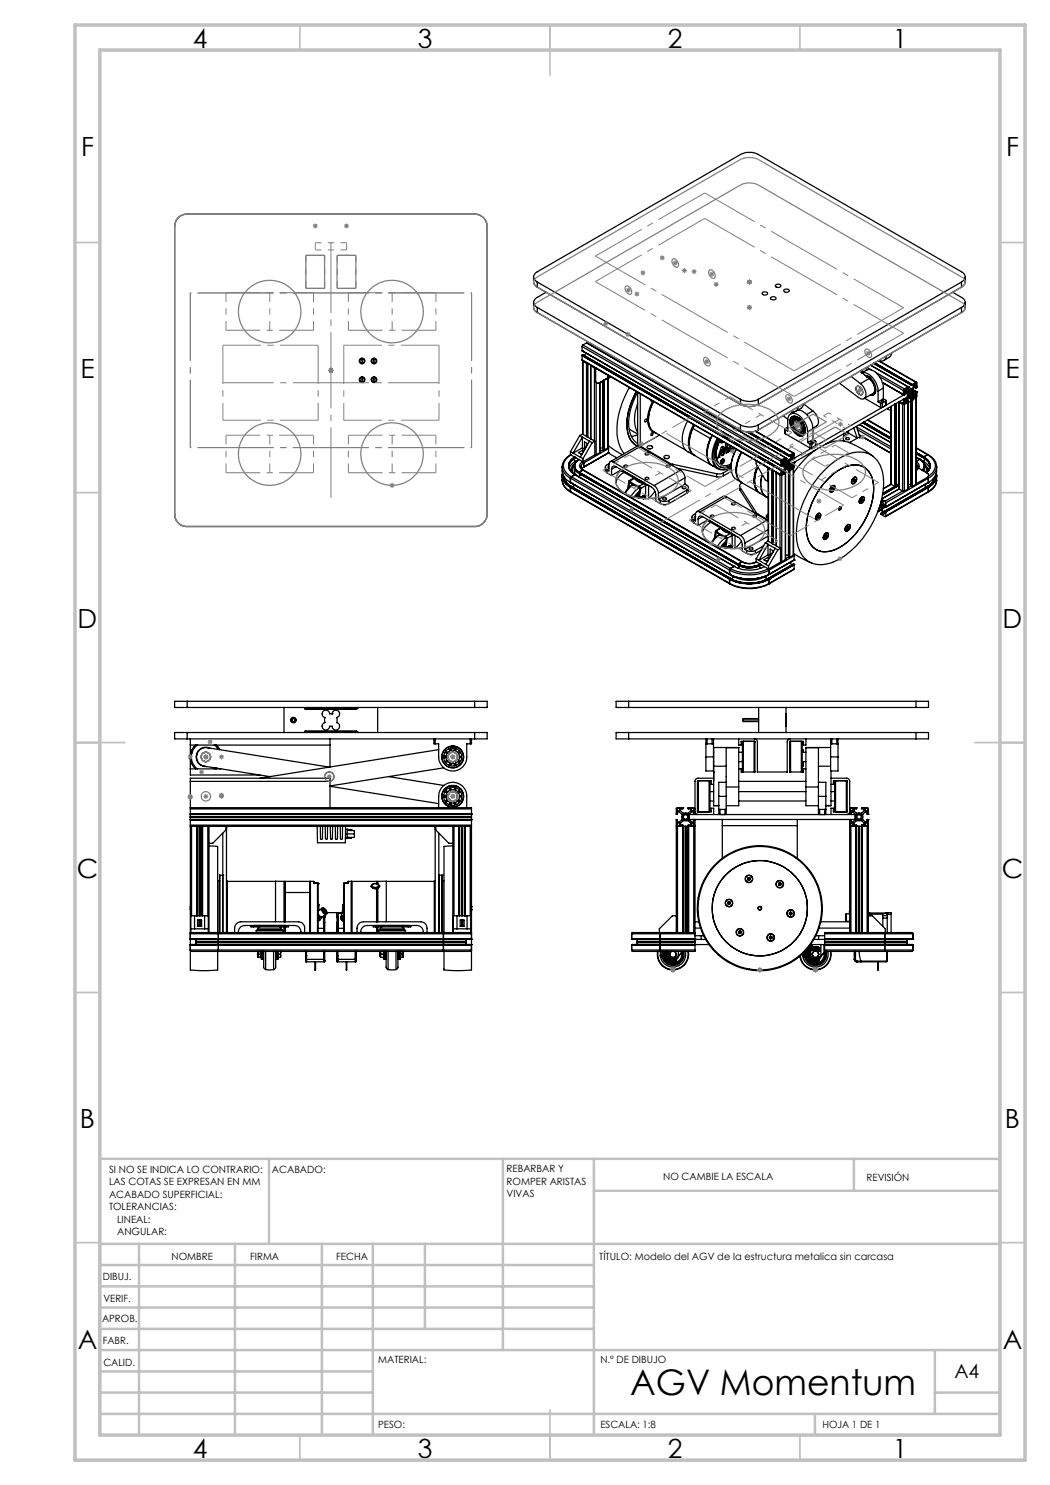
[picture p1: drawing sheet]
<svg xmlns="http://www.w3.org/2000/svg" width="210mm" height="297mm" viewBox="0 0 210 297" stroke-linecap="round" stroke-linejoin="round" font-family="sans-serif">
<defs><g id="words">
<text font-size="7.1" x="126" y="279">AGV Momentum</text>
<g font-size="5.3">
<text x="38.5" y="9.5">4</text>
<text x="83.5" y="9.5">3</text>
<text x="133.5" y="9.5">2</text>
<text x="178.5" y="9.5">1</text>
<text x="16.2" y="31.3">F</text>
<text x="201.2" y="31.3">F</text>
<text x="16.1" y="75.5">E</text>
<text x="201.1" y="75.5">E</text>
<text x="15.5" y="125.5">D</text>
<text x="200.5" y="125.5">D</text>
<text x="15.4" y="175.5">C</text>
<text x="200.4" y="175.5">C</text>
<text x="16" y="225.5">B</text>
<text x="201" y="225.5">B</text>
<text x="15.5" y="269.8">A</text>
<text x="200.5" y="269.8">A</text>
<text x="38.5" y="291.5">4</text>
<text x="83.5" y="291.5">3</text>
<text x="133.5" y="291.5">2</text>
<text x="178.5" y="291.5">1</text>
</g>
<text font-size="3.9" x="190.9" y="275.5">A4</text>
<g font-size="2">
<text x="21.8" y="234.6">SI NO SE INDICA LO CONTRARIO:</text>
<text x="21.8" y="237.1">LAS COTAS SE EXPRESAN EN MM</text>
<text x="21.8" y="239.6">ACABADO SUPERFICIAL:</text>
<text x="54.4" y="234.6">ACABADO:</text>
<text x="101.3" y="234.5">REBARBAR Y</text>
<text x="101.3" y="237">ROMPER ARISTAS</text>
<text x="101.3" y="239.5">VIVAS</text>
<text x="132.6" y="236">NO CAMBIE LA ESCALA</text>
<text x="173.3" y="236.2">REVISIÓN</text>
<text x="21.8" y="242.1">TOLERANCIAS:</text>
<text x="23.4" y="244.6">LINEAL:</text>
<text x="23.4" y="247.1">ANGULAR:</text>
<text x="34.3" y="252">NOMBRE</text>
<text x="50" y="251.9">FIRMA</text>
<text x="67.2" y="251.9">FECHA</text>
<text x="119.9" y="251.9">TÍTULO: Modelo del AGV de la estructura metalica sin carcasa</text>
<text x="20.6" y="256.1">DIBUJ.</text>
<text x="20.7" y="260.3">VERIF.</text>
<text x="20.4" y="264.4">APROB.</text>
<text x="20.5" y="268.8">FABR.</text>
<text x="20.7" y="273.1">CALID.</text>
<text x="75.6" y="272.5">MATERIAL:</text>
<text x="120.1" y="272.5">N.º DE DIBUJO</text>
<text x="75.6" y="285.5">PESO:</text>
<text x="120.1" y="285.6">ESCALA: 1:8</text>
<text x="164.5" y="285.6">HOJA 1 DE 1</text>
</g>
</g></defs>
<g fill="none" stroke="#000" stroke-width=".25">
<path d="M35.5 43.7l.9-.7 1-.2h57.5a2.51 2.51 0 0 1 2.5 2.5v57.5a2.52 2.52 0 0 1-2.5 2.5h-57.5a2.46 2.46 0 0 1-2.5-2.5v-57.5l.2-1zM106.7 55.4v1.1l.3 .6 .5 .3M107.5 56.4a1.07 1.07 0 0 1-.8-1 1.07 1.07 0 0 1 .8-1l40.6-23.5a3.9 3.9 0 0 1 3.6 0l40.6 23.5a1.07 1.07 0 0 1 .7 1 1.07 1.07 0 0 1-.7 1M107.5 56.4v1M107.5 56.4l40.6 23.5M107.5 57.4l40.6 23.5M109.2 58.5l-1.7 1a1.05 1.05 0 0 0-.8 1 1.05 1.05 0 0 0 .8 1M152.5 58.5a.56 .56 0 0 1 .6-.1 .56 .56 0 0 1 .4 .4 .6 .6 0 0 1-.6 .2 .6 .6 0 0 1-.5-.4zM154.1 59.5a.6 .6 0 0 1 .6-.2 .6 .6 0 0 1 .5 .5 .61 .61 0 0 1-1.1-.3zM155.1 57a.65 .65 0 0 1 1.1 .2 .6 .6 0 0 1-.6 .3 .6 .6 0 0 1-.5-.5zM156.8 57.9a.58 .58 0 0 1 1 .3 .6 .6 0 0 1-.6 .3 .6 .6 0 0 1-.4-.5zM190.5 58.5l1.8 1a1.05 1.05 0 0 1 .7 1 1.05 1.05 0 0 1-.7 1"/>
<path d="M192.3 56.4v1M192.3 56.4l-40.6 23.5M192.3 57.4l-40.6 23.5M193 55.4v1.1l-.1 .4-.6 .5M72.4 71.6v1.1M72.4 75.4v1.1M74.8 71.6v1.1M74.8 75.4v1.1M106.7 60.5l.1 1.3 .7 .7M107.5 61.5l40.6 23.5M107.5 61.5v1M107.5 62.5l40.6 23.5"/>
<path d="M116.4 70.1v.1M116.4 71.1h.1M116.4 72l39.8 23M116.4 70.2l39.8 22.9M116.4 69.3l39.8 22.9M116.4 70.1l39.8 23M116.4 69.3v.8M116.4 71.1v.9M116.4 71.1l39.8 22.9M116.4 72l39.8 22.9M116.5 70.2h.1M116.5 71h.1"/>
<path d="M116.5 71l-.1 .1M116.5 71l39.7 23M116.5 72.1l.1 .1M116.5 72.2v14.6M116.6 71l39.8 22.9M116.6 71h-.1M116.6 69l-.2 .3M116.6 70.9v.1M116.6 72.2v14.7M116.6 69l39.8 23M116.6 72.2l.7 .5M117.2 70.6l-.3 .5"/>
<path d="M117.3 68.6h.1M117.3 72.7h.1M117.3 68.6l39.8 22.9M117.3 68.6l-.7 .4M117.3 72.7v14.6M117.3 72.7h.2M117.4 72.7h.1M117.4 72.7v14.6M117.5 72.7v14.7M118.1 73.2h.1M118.1 73.1h.1M118.1 73.1v14.7"/>
<path d="M118.1 73.2l.8 .4M118.2 73.1h-.1M118.3 68.8l-.2 .2M118.9 73.6h.2M118.9 73.6v14.6M119.1 73.6v2.8l.6 .3M119.1 73.6l2.4 1.4M119.1 73.6h.1M119.2 76.4v14.5M119.9 76.5v14M120 76.5l-.1 14M120.6 76.2v13.8"/>
<path d="M120.7 76.1v13.9M120.8 76.1v13.9M121.5 75v14.6M121.5 75.6l-1.8 1.1M121.6 75.6h.1M121.6 75.6l-.1 14M121.9 75.4l-.3 .5M122.1 75.3h.1M122.1 75.3l-2.4 1.4M122.1 75.3l-.5 .3M125.9 77.5a15.6 15.6 0 0 0-2.3 10.8l.5 1.4 .7 1M127.3 78.3a11.8 11.8 0 0 0-1.6 8.7 3.9 3.9 0 0 0 1.7 2.2"/>
<path d="M128.1 78.8v10.4M148.1 79.9a3.9 3.9 0 0 0 3.6 0M148.1 79.9v1M151.7 79.9v1M167.9 76.6l3.8 2.9a.88 .88 0 0 0 1.1 .2 .88 .88 0 0 0 .4-1.1 3.3 3.3 0 0 0-1.1-1.9M170.2 75.3l1.9 1.4M171.3 77.3a1.05 1.05 0 0 1 1 .5 1.05 1.05 0 0 1 0 1.1 1.11 1.11 0 0 1-1-1.6zM171.4 77.3a1.06 1.06 0 0 1 1 .5 1.06 1.06 0 0 1-.1 1.1 1.13 1.13 0 0 1-.9-1.6zM172 74.3l1.8 1.4M172.3 74.1l.5 .3M172.9 79.7l3.2 1.8M173 73.7l.5 .2"/>
<path d="M173.1 75.1a2.9 2.9 0 0 1 1.8 3.7l-.2 .2h-.7M173.4 73.4l.9 .6M173.4 75.3h.1M173.4 75.3l.1 .1M173.4 75.3l.2 .1M173.4 75.3v.1M173.5 75.3v.1M173.5 75.4h.1M173.5 75.4l.1 .1M173.5 75.3h.1M173.6 75.5h.1M173.6 75.3v.2"/>
<path d="M173.6 75.3h.1M173.6 75.4h.1M173.6 75.3v.1M173.7 75.5h.1M173.7 75.4h.1M173.7 75.4v.1M173.7 75.5l.3 .1M173.7 75.6a2.89 2.89 0 0 1 1.3 2.2M173.7 75.6h.1M173.8 75.5h.1M173.8 75.5l-.1 .1M173.8 75.6h.1"/>
<path d="M173.8 75.5h-.1M173.8 75.7h.1M173.8 75.5v.1M173.8 75.5l.1 .1M173.8 75.7a2.56 2.56 0 0 1 1 2.8l-2 1.2M173.8 75.7l-1.7 1M173.9 75.6h-.1M173.9 75.6h.1M173.9 75.7h.1M173.9 75.6v.1M174 75.6h-.1M174 75.6h.1"/>
<path d="M174 75.6l-.1 .1M174 75.8h.1M174.1 73l7.5 4.4M174.7 72.7l7.7 4.4M174.8 72.6l7.6 4.4M174.9 77.4h.1M174.9 72.6l7.5 4.3M174.9 77.5v.1M174.9 72.6l7.6 4.3M175.1 78.5a.75 .75 0 0 1-1 .5l.7-.1M175.1 74.5l5.8 3.3M175.6 78.2v2.2"/>
<path d="M175.6 72.1l7.6 4.4M175.9 72.2l7.4 4.2M175.9 75.3l4.8 2.8M176.7 77.6a3.8 3.8 0 0 0-3.1-3.7l-1.2 .7a2.74 2.74 0 0 1 2.7 1.7l.5 1.3v.6M176.7 79.8l.5 .3v.2M176.7 77.6l-1.1 .6M176.7 79.8l-1.1 .6M176.7 77.6v2.2M177.3 71.2a1.09 1.09 0 0 1-1.6 .9M178.4 70.6l-.4 .7-1.2 .8M180.6 79.9h.1M180.7 79.9h.1"/>
<path d="M180.7 78.1v.8M180.7 79.9v.8M180.7 78.9h.1M180.7 78.9l-4.2-2.4 4.3 2.5M180.7 79.8l.1 .1M180.8 79.8h.1M180.8 79l.1-.1v-.4l.3-.2 .3 .2v.9M180.8 79h.1M180.8 78.9v.1M180.8 79.8l-.1 .1M180.8 78.3h.1M180.8 79.8l.1 .3"/>
<path d="M180.8 78.1v.2M180.8 78.1l.3 .1M180.9 79.8h.1M180.9 77.8l-.2 .3M180.9 77.9l-.1 .2M180.9 77.9l.3 .2M180.9 79.9l.3 .1M181.1 77.8l.1 .1M181.1 78.3l.4 .3-23.5 13.5M181.1 78.2l-.2 .1M181.1 77.8l-.2 .1M181.2 78.1l-.1 .1"/>
<path d="M181.2 77.9v.2M181.4 77.7l.6 .4M181.5 79.4h.1M181.5 79.4l-23.5 13.5M181.5 79.4l-.3 .6M181.5 78.9v.2M181.5 77.6l.6 .4M181.6 77.4h.1M181.6 79.6v.6M181.6 77.4l-.7 .4M181.6 79.5l.8 .4M181.6 79.2l.2 .1"/>
<path d="M181.6 79.5l.9 .5M181.6 79.5l.8-.4 .4 .2v.2M181.6 79.5l-.3 .9M181.6 78.6l.2 .1M181.6 78.6l.7 .4M181.6 79.5h.1M181.7 77.4l-.4 .4v.3l.3 .2 .4-.2M181.7 77.4l.7 .5M181.8 78.3l-.2 .3M181.8 78.7v.3M181.8 78.3l.1 .1M181.8 79l-.2 .2"/>
<path d="M181.8 79l.1 .1M181.8 78.7l.4 .2M181.8 78.3l.6 .4M181.8 79.4l.6 .4M181.9 79.4l.6 .3M181.9 79.1l-.1 .2M181.9 78.4l.4 .3M182 78.1h.1M182.1 78l-.1 .1M182.1 79.2l.6 .3M182.2 78.9l-.3 .2M182.2 78.2l-.3 .2"/>
<path d="M182.2 78.9l.1 .1M182.2 78.2l.1 .1M182.2 79.2l.6 .3M182.2 79.9v17.3M182.2 79.8v.1M182.2 79.8h.1M182.2 79.9h.1M182.2 79.9v17.4M182.3 78.3v.4M182.3 78l.1 .1M182.3 79.9h.1M182.3 78.7h.1"/>
<path d="M182.3 78l-.1 .2M182.3 79.9v17.4M182.4 79.9h.1M182.4 79.9v17.4M182.4 77.9l-.3 .1M182.4 77v.1M182.4 79.8v17.5M182.4 77h.1M182.4 76.9v.1M182.4 78.7l-.1 .3M182.4 78.1l-.1 .2M182.5 76.9h-.1"/>
<path d="M182.5 79.7l-.1 .1M182.5 79.9v17.4M182.5 77.1l.3 .1M182.6 77.9l.7 .4M182.6 77.9v.9l.3 .2 .3-.1M182.6 78.1l.6 .4M182.6 78l.6 .4M182.6 78.5l.6 .4M182.7 76.9l.1 .1M182.7 76.9l-.3 .2M182.7 79.5l-.2 .2M182.8 79.5h-.1"/>
<path d="M182.8 77.2l-.4 .7M182.8 77v.2M182.9 77.1h.1M182.9 79.5h.1M182.9 77.4l.3 .2M182.9 76.9v.2M182.9 79.3v.2M182.9 79.3l.3 .1M182.9 76.9l.3 .1M182.9 77.4l.3 .1M182.9 77.3l-.3 .6M183 76.7l-.1 .2"/>
<path d="M183 79.1l-.1 .2M183 76.7l.2 .2M183 79.1l.2 .2M183.2 76.6v.1M183.2 79v.1M183.2 77.2h.1M183.2 78.5v.4M183.2 77l-.2 .1M183.2 76.6l-.2 .1M183.2 79l-.2 .1M183.2 79.4l-.2 .1M183.2 77.2v.3"/>
<path d="M183.2 77.2l-.3 .1M183.2 76.5l.2 .1-.1 .9M183.2 76.5l-.7 .4M183.2 79.5l-.7 .4M183.2 79.5v17.4M183.2 76.9v.1M183.2 79.3v.1M183.2 78.4v.1M183.2 76.7v.2M183.2 79.1v.2M183.3 79.5l-.1 17.4M183.3 78.3h.1"/>
<path d="M183.3 78.4h.1M183.3 78.3v.1M183.3 78.3l-.1 .1M183.3 77.4h.1M183.3 77.5h-.1M183.4 78.4v.8l-.2 .3M192.3 61.5l-40.6 23.5M192.3 61.5v1M192.3 62.5l-40.6 23.5M193 60.5v1.1l-.1 .4-.6 .5M112.4 96a2.98 2.98 0 0 0 1.7 2.4M112.4 93.3a2.85 2.85 0 0 0 1.7 3.2"/>
<path d="M112.4 93.3a2.68 2.68 0 0 0 1.7 2.3M112.4 95.2a2.84 2.84 0 0 0 1.7 3.1M112.5 95.1h.1M112.5 94.7a2.62 2.62 0 0 0 1.6 2.7 2.45 2.45 0 0 1-1.6-2.7zM112.5 94.8a2.58 2.58 0 0 0 1.6 2.6M112.6 95a2.57 2.57 0 0 0 1.6 2.3M112.7 95.2a2.58 2.58 0 0 0 1.6 2.1M112.7 95.3v.2M112.7 95.2v.1M113.1 95.7v.4l.6 .8M113.7 93.2a2.09 2.09 0 0 1 1.3-1.8 1.84 1.84 0 0 0-1.3 1.8 1.84 1.84 0 0 0 1.3 1.7M114.1 96.5h.1"/>
<path d="M114.1 97.4v.1M114.1 98.3v.1M114.1 96.5l31.8 18.4M114.1 90.3l.5 .3M114.1 90.9l2.5 1.5M114.1 90.3v.6M114.1 95.6v.9M114.1 97.5v.8M114.1 95.6l31.8 18.4M114.1 97.4l31.8 18.4M114.1 97.5l31.8 18.3M114.1 98.3l31.8 18.4"/>
<path d="M114.1 97.4h.1M114.1 90.9a3.1 3.1 0 0 0-1.7 2.4M114.1 98.4l31.8 18.4M114.2 97.4h-.1M114.2 97.4a2.69 2.69 0 0 1-1.7-2.6 2.58 2.58 0 0 0 1.6 2.6M114.2 97.4l31.8 18.3M114.2 91a2.24 2.24 0 0 0-.6 3.9l.7 .5M114.2 97.3h.1M114.2 97.3l31.8 18.4M114.2 97.3v.1M114.3 97.3l31.7 18.4M114.3 95.4l-.2 .2"/>
<path d="M114.3 94.4a1.75 1.75 0 0 1 .7-2.9 1.82 1.82 0 0 0-1.2 1.7 1.82 1.82 0 0 0 1.2 1.7M114.3 95.4l31.8 18.3M114.6 90.6l1.5 .8M114.7 91.8l.3 .5M114.8 93.2a1.53 1.53 0 0 0 1 1.4M114.8 93l-.4 .6-.1 .8M114.8 93.1a1.33 1.33 0 0 0-.3 1.5M114.9 93.2h.1M114.9 93.2l.2 .7 .7 .6M114.9 96.9l-.3 .6M114.9 92.8l-.6 .8-.1 .7M114.9 93.7a1.32 1.32 0 0 0 .7 1.5"/>
<path d="M114.9 91.4a1.88 1.88 0 0 0-1.2 1.8 1.88 1.88 0 0 0 1.3 1.7M115 94.9h.1M115 94.9l31.8 18.4M115 94.9l-.7 .5M115 91.6l-.8 .6M115 91.6v-.1a1.83 1.83 0 0 0-1.2 1.7 1.83 1.83 0 0 0 1.2 1.7M115 91.6a2.29 2.29 0 0 0-1.2 1.7M115 92.3l-.9 .9-.3 .4M115 91.6h.1M115 92.3l.1 .1M115.1 91.5l-.1 .1M115.3 94.3l.5 .4"/>
<path d="M115.3 92.3a1.31 1.31 0 0 0 .5 2.2M115.3 92.2l.5-.3a1.34 1.34 0 0 0-.9 1.3 1.34 1.34 0 0 0 .9 1.2 1.32 1.32 0 0 1-.5-2.2zM115.6 92l-.6 .3M115.7 91.9a1.38 1.38 0 0 0-.8 1.3 1.38 1.38 0 0 0 .9 1.3M115.7 91.9a1.38 1.38 0 0 0-.9 1.3 1.38 1.38 0 0 0 1 1.3M115.8 94.6l31.8 18.4a4.9 4.9 0 0 0 4.6 0M115.8 94.5h.1M115.8 94.6v.1M115.8 94.7l31.8 18.3M115.8 94.5l31.8 18.4M115.8 94.5v.1M115.8 94.4v.1"/>
<path d="M115.8 94.4l31.8 18.4M116 87.1l.5 .3M116 87.1l-1.9 3.2M116.1 91.4l.5 .4M116.1 94.9l-.3 .5M116.5 92.3a.9 .9 0 0 0-.6 .9 .9 .9 0 0 0 .7 .8M116.5 87.4v2.2M116.5 86.8l2.5 1.4M116.5 87.4l1.4 .8M116.5 86.8l-.5 .3M116.5 87.4l-1.9 3.2M116.5 89.6l-1.9 1"/>
<path d="M116.5 89.6l.5 .2M116.5 90.7l-.3 .1M116.6 94h.1M116.6 90l-.9 .5 .5 .3 .3-.1M116.6 90l.2 .1M116.6 90v.6M116.6 94l31.8 18.4M116.6 94l-.8 .4M116.6 91.8v.6M116.6 92.4l.1 .2M116.7 94l31.8 18.4M116.7 92.6a.73 .73 0 0 0-.5 .7 .73 .73 0 0 0 .5 .7"/>
<path d="M116.7 93.4l-.4 .3M116.7 92.6v.8M116.9 89.4l.3 .1M117.4 89.1l-.5 .3M117.4 89v-.3l-.5-.3v1M117.9 88.2l-1.8 3.2M117.9 88.2l.5 .3M118.4 88.5l-1.8 3.3M119 88.2v2.8M119 91l-2.4 1.4M119 88.2l-.6 .3M119.2 90.9l-.2 .1"/>
<path d="M119.9 90.5l-.7 .4M120 89.6h.6M120.6 90l-.6 .3M120.6 90h.1M120.7 90h.1M120.8 90h.1M121.1 93.4v.8l.3 .4M121.4 94.6l.9 .5M121.4 94v.6M121.5 89.6l-.7 .4M121.6 89.1l2.9 1.8M121.6 89.5l.1 .2"/>
<path d="M121.6 90.6l1.8 1M121.7 90.6h.1M121.7 90.6l-5 2.8M121.7 89.7l-5 2.9M121.7 89.7v.9M121.8 93.3l-.2 .1 .2 .3M121.8 92.7l-.4 .3a.55 .55 0 0 0-.3 .5 .55 .55 0 0 0 .3 .5M122.3 93.8v1.3M122.7 92.4a.53 .53 0 0 0-.7-.1 .53 .53 0 0 0-.2 .6v1.3l-.4-.2M122.7 92.4l8.1 4.7M123.2 93.3l7.1 4.1a2.19 2.19 0 0 1 .9 1.6v1.2l.8 .5M123.2 93.3a.53 .53 0 0 0-.6 0 .53 .53 0 0 0-.3 .5"/>
<path d="M123.2 93.3l-.9 .5M124.3 93.9l-2 1.2M124.4 94.3l-.1-.3a2.59 2.59 0 0 0-1.2 2.5 2.59 2.59 0 0 0 1.8 2.1 9.9 9.9 0 0 0 6.3 1M124.4 94v.3M124.4 94.3l4.6 2.6M124.8 93.1a.35 .35 0 0 1 .4-.1 .35 .35 0 0 1 .2 .3 .35 .35 0 0 1-.4 .2 .35 .35 0 0 1-.2-.4zM124.8 94.5a3.2 3.2 0 0 0-1.6 2M125.8 96.3l-.3 1.5M125.8 96.3l.1 .1M125.8 85.8l1.7 1M125.9 96.4h.1M125.9 96.4l-.1 1.1"/>
<path d="M126 96.2l.9 .7 .9 .4M126 96.4l.6 .5 1.2 .6M126 96.2h-.2v.1M126 96.2v.2M126.6 96.9a4.4 4.4 0 0 0-1.7 1.7M126.7 97a4.2 4.2 0 0 0-1.7 1.7M126.8 95.6l-1 .6M126.9 95.7l-.9 .5M126.9 95.7l.5 .4 .9 .4M127.1 95.8l.5 .5 1 .4M127.4 89.2h.1M127.5 88.7a5.3 5.3 0 0 1-1.7-5.4 14.8 14.8 0 0 1 1.7-4.8v10.2l.2 .5"/>
<path d="M127.5 87l-1.2 .3M127.5 80.7a6.7 6.7 0 0 0 0 5.8M127.7 99.1l-.5 .4M127.8 98.8h-.2M127.8 98.7l-.7 .7M127.8 97.3l.4 .4M127.8 97.5l.2 .1M127.8 98.6l-.8 .8M127.8 97.3v.2M127.8 98.3l-1 1.1M128 89.4l-.6-.1-5.4 3.1M128 97.5a4 4 0 0 0-1.8 1.7"/>
<path d="M128 89.4l-5.3 3M128 89.4l8.1 4.6M128 97.6l-.3 2M128 97.6l.2 .1M128 99.6h.1M128.1 99.6h-.1M128.1 99.6h.1M128.1 89.2l6 3.5M128.2 99.6h.1M128.2 99.4v.2M128.2 99.4l.1 .1M128.2 99.6l-.1 .1"/>
<path d="M128.2 99.4l-.2 .2M128.2 97.7l-.4 1.9M128.2 99.4l.1 .2M128.2 99.4h.1M128.3 99.4h.1M128.3 99.3v.1M128.3 99.5h.1M128.3 99.6h.1M128.3 99.4v.1M128.3 99.3l-.1 .1M128.3 99.5v.1M128.4 99.5h.1"/>
<path d="M128.4 99.3h.1M128.4 99.4l.1 .1M128.4 99.5v-.2l.1 .2M128.5 99.4h.1M128.5 99.7h.1M128.5 99.3h-.1M128.5 99.3h.1M128.6 99.4h.1M128.6 99.3h.1M128.6 99.7h.1M128.6 99.6h.1M128.6 99.3h-.1"/>
<path d="M128.6 99.4h-.1M128.6 99.3h-.2v.2M128.6 99.2v.2M128.6 99.3l.2-.2-.1 .2M128.6 99.6v.1M128.7 99.6h.1M128.7 99.3h.1M128.7 99.6h-.1M128.7 99.6v.1M128.7 99.7h.1M128.7 99.2v.1M128.7 96.7l-.9 .6"/>
<path d="M128.8 99.3h.1M128.8 99.5h.1M128.8 99.5l-.1 .1M128.8 99.5v.2M128.8 99.6v.1M128.8 99.6h.1M128.8 99.2h.1M128.8 99.1v.1M128.8 99.1h.1M128.8 99.5v.2l.1-.1M128.8 99.4v.2M128.8 99.4v.1"/>
<path d="M128.9 99.6h.1M128.9 99.1h.1M128.9 99.2h.1M128.9 99.4v.2M128.9 99.1l-.1 .2M128.9 99.6l-.1 .1M128.9 99.2l-.1 .1M128.9 99.1h-.1M128.9 99.1l-.1 .1M129 96.9l.5 .1M129 96.7v.2M129.1 95.6a.35 .35 0 0 1 .4-.2 .35 .35 0 0 1 .2 .4 .35 .35 0 0 1-.4 .1 .35 .35 0 0 1-.2-.3z"/>
<path d="M129.1 90.7a.36 .36 0 0 1 .4-.1 .36 .36 0 0 1 .2 .3 .35 .35 0 0 1-.4 .1 .35 .35 0 0 1-.2-.3zM129.1 83.9l.1-.1a.29 .29 0 0 1 .2 .4 .29 .29 0 0 1-.3 .2l-.2-.1v-.2zM129.1 97.1l-.9 .6M129.1 97.1v2.6M129.2 96.9l-.1 .2M129.5 89.2a.58 .58 0 0 1 1 .4 .6 .6 0 0 1-.6 .2 .6 .6 0 0 1-.5-.4zM129.5 97l-.4 .1M129.7 99.7h-.1M129.7 97.1v2.6M129.8 89.7h.3M129.8 99.6v.1M129.9 99.5v.2"/>
<path d="M130.2 80v.3l.3-.2M130.3 86.6l.1-.1a.25 .25 0 0 1 .2 .4 .25 .25 0 0 1-.4 .1zM130.4 86.2l.4 .2M130.6 80.2a5.7 5.7 0 0 0-.6 5.6l.6 .6 .6 .2a2.72 2.72 0 0 1-1.5-3.4l.3-1.3 .7-1.6M130.7 80.3a6 6 0 0 0-.6 5.4l.7 .7 6.4 3.7M130.8 97.1a2.03 2.03 0 0 1 .9 1.5M131 98.2l-1.3 1.5M131.7 98.6v1.3M131.7 99.9l.3 .2M131.9 87l-3.8 2.2M132.6 99.7a.36 .36 0 0 1 .4-.1 .36 .36 0 0 1 .2 .3 .35 .35 0 0 1-.4 .1 .35 .35 0 0 1-.2-.3zM132.9 91.2a.56 .56 0 0 1 .6-.1 .56 .56 0 0 1 .3 .4 .6 .6 0 0 1-.6 .2 .6 .6 0 0 1-.4-.4z"/>
<path d="M133.1 91.7h.4M133.3 93.1a.36 .36 0 0 1 .4-.1 .36 .36 0 0 1 .2 .3 .35 .35 0 0 1-.4 .2 .35 .35 0 0 1-.2-.4zM134.1 92.7l.4 .1M134.1 92.7v.2M134.5 92.8l8.8 2M134.5 92.8v.3M135.5 93.7l7.8 1.7M136.1 94a1.92 1.92 0 0 1 .9 1.6M136.1 94l-5.3 3.1M136.5 97.4a.36 .36 0 0 1 .4-.1 .36 .36 0 0 1 .2 .4 .36 .36 0 0 1-.4 .1 .36 .36 0 0 1-.2-.4zM137 96.8l.3 .2a.52 .52 0 0 1 .4 .5 .52 .52 0 0 1-.4 .5M137 95.6l-5.3 3"/>
<path d="M137 96.8l-5.3 3.1M137 95.6v1.2M137.3 98l-3.5 2.1M137.3 98v.7M137.3 98.7l-3.5 2M137.5 84.2a5.5 5.5 0 0 0-.4 5.7l.4 .4 1.3 .7M137.7 97.5v.8l-.4 .4M138.5 85.7a5.3 5.3 0 0 0-.1 5l.6 .4 3.5 2M138.5 85.7h.1M138.6 85.7l.3-.7a7.7 7.7 0 0 0-1.1 3.6M138.6 85.7l3.5 2M138.7 84.9a5.9 5.9 0 0 0-.6 5.4l.3 .4 .5 .3"/>
<path d="M142.1 87.7a5.1 5.1 0 0 0-.1 5l.5 .5M142.2 87.6a6.7 6.7 0 0 0-.8 3.4M142.4 87.1l-.3 .6M142.5 87.1a5.9 5.9 0 0 0-.6 5.5l.6 .6 1 .5M143.3 94.8v.6M143.5 87.7a5.7 5.7 0 0 0-.6 5.5 2.36 2.36 0 0 0 3.3 .2M143.6 87.8a5.4 5.4 0 0 0-.5 5.3 2.26 2.26 0 0 0 3.1 .3M143.8 87.9a5.2 5.2 0 0 0-.5 4.9 2.04 2.04 0 0 0 2.9 .3M143.8 91.4h.1M144.1 92.9h.1M144.1 88l.1 .6 .5-.2M144.2 88.1v.2h.3"/>
<path d="M144.3 90l-.5 1.4M144.3 90l.1 1.1M144.4 91.9l.2-.1a.53 .53 0 0 1 .2 .6 .53 .53 0 0 1-.7 .3v-.4zM144.4 92l.1-.1a.38 .38 0 0 1 .1 .4 .38 .38 0 0 1-.5 .2zM144.6 89.3v1.2M144.6 89.3l-.3 .2-.8 2.1 .3-.2M144.7 94.6l-.7 .2h-.7M144.7 95.2l-.7 .2h-.7M144.7 90.9l-.3 .2M144.7 90.9h.1M144.7 94.6v.6M145.2 89.4h.1"/>
<path d="M145.2 89.4l-.5 1.5M145.2 89.4v1.2l.3-.2M145.3 99.3h-.7l-5.3 3M145.3 99.3l-5.3 3.1M145.3 99.3l8.1 4.7M145.4 88.8l-.2 .1-.6 1.6M145.5 88.8v1.6M145.5 90.4h.1M145.5 90.4l-.3 .2M146 89.7v.1M146 89.7h.1M146 89.1a.64 .64 0 0 0-.1 1.1l.3-.1"/>
<path d="M146.2 90.1l-.4 .1M146.2 90.1h.1M146.2 93.1a2.35 2.35 0 0 1-2.3 .2M146.2 89.2l-.2 .5M146.2 93.4a7.2 7.2 0 0 1 1-3.6 5.8 5.8 0 0 0-.5 5.6l.4 .4 1.2 .7M146.2 93.7l-1.5 .9M146.3 92.7a1.87 1.87 0 0 1-2.2 .2 1.87 1.87 0 0 1-.9-2 7 7 0 0 1 .8-2.9 4.2 4.2 0 0 0-.2 4.6l.3 .3M146.3 89.3l-.3 .4M146.3 94.3l-1.6 .9M146.5 89.4l-.3 .4-.2-.1M146.8 89.7l-.6 .4M146.8 89.7h.1"/>
<path d="M146.8 89.6v.1M147.9 97.2l.1 .8M148 97.4l3.3 5.1M148 97.4v.6M148 98l2.9 4.6M148.1 85a3.9 3.9 0 0 0 3.6 0M148.1 86a3.9 3.9 0 0 0 3.6 0M148.1 80.9a3.9 3.9 0 0 0 3.6 0M148.1 85v1M148.2 90.4a5.8 5.8 0 0 0-.6 5.3l.7 .8M148.3 90.4a6 6 0 0 0-.6 5.4l.7 .8 3.5 2M148.3 90.4a7.6 7.6 0 0 0-1 3.7"/>
<path d="M148.3 90.4a7 7 0 0 0-.9 4.6M148.4 96.6a.61 .61 0 0 0-.4 .8M149.4 86.4l8.5 4.9M149.6 86.4l8.3 4.8M149.8 86.4l8.1 4.7M149.9 86.4l8 4.6M151.1 86.3l7.5 4.3M151.2 86.2l7.6 4.4M151.2 92.1v.7l1.9 3.2 .5 .3M151.2 92.2l2.4 1.4M151.5 93.2a4.8 4.8 0 0 0 0 5.1l.5 .3M151.5 93.3a5 5 0 0 0-.1 4.7"/>
<path d="M151.6 93.3a4.8 4.8 0 0 0 0 5M151.6 93.4a4.8 4.8 0 0 0 0 4.9M151.6 98.3l1.6 1.1M151.7 85v1M152.5 94.9a4.2 4.2 0 0 0 .4 4.3l.7 .4a2.89 2.89 0 0 1-1.4-3.4l.3-1.3M153.6 93.6v2.7M153.6 93.6l.1 .1M153.6 93.6v14.6M153.6 93.5v.1M153.6 96.3h.1M153.7 93.7v14.6M153.7 93.7l.7 .4"/>
<path d="M154.4 94.1h.1M154.4 94.1v14.6M154.5 94.1h.1M154.5 94.1v14.7M154.6 94.1v14.7M154.7 94.1v14.7M155.3 94.6h.1M155.3 94.5v.1M155.3 94.5h.1M155.3 94.5v14.7M155.3 94.6l.7 .4M156 95h.4"/>
<path d="M156 95v14.6M156.2 94.9l.2 .1M156.2 93.1h.1M156.2 92.2v.9M156.2 94v.9M156.2 94h.1M156.2 94l.2-.1v.4M156.2 93.1l.8 .5M156.3 92.5h.1M156.3 94.8l.1 .1M156.3 92.2v.3M156.3 94.6v.2"/>
<path d="M156.3 92.2l.3 .2M156.3 94.6l.3 .2M156.4 92l-.2 .2M156.4 95v17.4M156.4 92.1l-.1 .1M156.4 94.3h.1M156.4 92.6v.1M156.4 92.7v.3l-.2 .1M156.4 94.4l-.1 .2M156.4 92.6l.2-.1 .4 .2v.3M156.4 92.7l.6 .3M156.4 92.7l.6 .4"/>
<path d="M156.4 92.9l.6 .3M156.4 94l.2 .2M156.4 92.1l.3 .1M156.4 94.4l.3 .2M156.6 92h.1M156.6 94.3l.1 .1M156.6 92.4l-.2 .1M156.6 92l-.2 .1M156.6 94.8l-.2 .1M156.6 94.3l-.2 .1M156.6 83.1l1 .8M156.6 94.2l-.2 .1"/>
<path d="M156.7 92.2l-.1 .2M156.7 94.6l-.1 .2M156.7 92v.2M156.7 94.4v.2M156.8 94.5h.1M156.8 91.9v.1M156.8 92v.2l.3 .2 .3-.2M156.8 91.9l.6 .3M156.8 91.9l.7 .3M157 85.8l.1 .9M157 93.2v.4M157 93.6l-.4 .6"/>
<path d="M157 93v.1M157 91.8l.6 .4M157 93.1v.1M157.1 85.9l.5 .3v-2.1a1.24 1.24 0 0 1 .6-1.4 1.24 1.24 0 0 1 1.5 .3 4.6 4.6 0 0 1 1.8 3.4M157.1 85.9v.8M157.1 86.7l4.9 2.9M157.1 94.4v17.5M157.1 94.6h.1M157.1 91.5h.1M157.1 91.5v.1M157.1 93.4h.1M157.1 94.4l-.3-.2 .3 .2"/>
<path d="M157.1 93.7v.6M157.1 94.4l-.3 .1M157.1 94.6l-.7 .4M157.1 91.5l-.7 .5M157.1 92.7l.1 .1M157.1 92.7l.7 .4M157.1 94.5h.1M157.1 91.6h.1M157.1 93.7l.8 .4M157.1 93.7l-.3 .6v.2M157.1 93.7h.1M157.2 91.6l-.1 .2-.3 .1"/>
<path d="M157.2 91.6l.7 .4M157.2 92.8v.4M157.2 93.2l-.1 .2M157.2 93.2h.2M157.2 92.8l.5 .3M157.2 93.6l.7 .4M157.2 92.5l-.1 .2M157.2 92.5l.2 .1M157.2 92.5l.7 .4M157.3 93.6l.6 .3M157.4 93.2l-.2 .2M157.4 92.6l.4 .2"/>
<path d="M157.4 92.2h.1M157.6 85.4l-.6 .4 .1 .1M157.6 85.6v.2M157.6 93.4l-.5 .3M157.6 92.2h-.1M157.6 93.4l.3-.2 .3 .2v.3M157.6 93.4l.6 .3M157.7 93.1l-.3 .1M157.7 92.4l-.3 .2M157.7 93.1h.1M157.7 92.4l.1 .1M157.7 93.3l.5 .4"/>
<path d="M157.7 94v17.4M157.7 94v.1M157.7 94h.1M157.7 94.1h.1M157.7 94.1v17.3M157.8 92.2l.1 .1M157.8 92.2l-.1 .2M157.8 92.5v.3M157.8 94.1h.1M157.8 92.8l.1 .1M157.8 94.1v17.4M157.9 91.1v.1"/>
<path d="M157.9 94.1h.1M157.9 92l-.3 .2M157.9 94l-.1 17.5M157.9 91.1h.1M157.9 91.1l-8.2-4.7 8.2 4.7M157.9 93.9v.1M157.9 92.9l-.1 .2M157.9 94.1v17.4M157.9 92.3l-.1 .2M157.9 91v.1M158 91.2l.2 .2M158 92.4v.2"/>
<path d="M158.2 83.5a1.61 1.61 0 0 1 2.3 1 1.95 1.95 0 0 1 0 2.7 2.37 2.37 0 0 1-2.3-1.8 1.98 1.98 0 0 1 0-1.9zM158.2 91.1h.1M158.2 91.1l-.3 .2v-.1M158.2 93.7h.1M158.2 93.7l-.3 .2M158.2 91.4l-.3 .6M158.2 91.1v.3M158.3 92.8l.3 .2M158.3 91.3h.1M158.3 93.6l.1 .1M158.3 91.5l.3 .2M158.3 91v.3"/>
<path d="M158.3 93.4v.2M158.3 91l.3 .2M158.3 93.4l.3 .2M158.4 83.4a1.91 1.91 0 0 1 2.3 1.3 1.88 1.88 0 0 1-.1 2.4 1.65 1.65 0 0 1-2.1-1.1 2.19 2.19 0 0 1-.1-2.6zM158.4 90.9l-.1 .1M158.4 93.3l-.1 .1M158.4 90.9l.3 .1M158.4 93.3l.3 .1M158.5 83.3l-.3 .3-.2 .7M158.5 83.7a1.6 1.6 0 0 1 2.1 1.2 1.24 1.24 0 0 1-.5 2 2.44 2.44 0 0 1-1.7-3zM158.6 83.9l.1 .3M158.6 92.6h.1"/>
<path d="M158.6 90.8h.1M158.6 93.1l.1 .1M158.6 91.3v.1M158.6 91.3l-.6 .8v.9l.4 .2 .2-.2M158.6 91.2l-.2 .1M158.6 90.8l-.2 .1M158.6 93.1l-.2 .2M158.6 93.6l-.2 .1M158.6 90.6l.2 .1v.9M158.6 93h.1M158.6 90.6l-.7 .4M158.6 91.4v.3"/>
<path d="M158.6 92.6v.4M158.6 93.7v17.4M158.6 93.7l-.7 .4M158.7 92.6h-.1M158.7 92.6h.1M158.7 84.2a1.03 1.03 0 0 1 1.5 .7 .93 .93 0 0 1-.3 1.6 1.79 1.79 0 0 1-1.2-2.3zM158.7 91l-.1 .2M158.7 93.4l-.1 .2M158.7 93.6l-.1 17.5M158.7 90.8v.2M158.7 93.2v.2M158.7 92.5h.1"/>
<path d="M158.7 92.5v.1M158.8 83.6h-.1M158.8 92.5h.1M158.8 83.6l-.3 .5 .1 .7M158.8 91.6h.1M158.8 91.6l-.2 .1M158.8 92.5v1l-.2 .2M158.8 82.4l-.7 .4M159 83.6l.2 .3M159 84.5a1 1 0 0 1 1 .5 1 1 0 0 1-.1 1.1 1.19 1.19 0 0 1-.9-1.6zM159 84.4a1.07 1.07 0 0 1 1 .5 1.07 1.07 0 0 1 0 1.2 1.17 1.17 0 0 1-1-1.7zM159.1 84.4h.5"/>
<path d="M159.3 83.5h.1M159.3 83.4v.1M159.3 83.5v.1M159.3 83.5l.1 .1M159.4 83.5h.1M159.4 83.5l-.1 .1M159.4 83.6h.1M159.4 83.5l.1 .1M159.5 83.6h.1M159.5 86.3l.7 .4h.4M159.5 83.5v.1M159.5 83.5h.1"/>
<path d="M159.5 82.1a3.4 3.4 0 0 1 3 2.7l.1 1M159.5 83.6l.1 .1M159.6 83.6h.1M159.6 87l.6 .2 .5-.1M159.6 83.6h-.1M159.6 83.6v.1M159.6 83.7h.1M159.6 83.8l-.1 .1M159.6 83.6l.1 .1M159.7 83.7h.1M159.7 83.7h-.1M159.7 83.7v.1"/>
<path d="M159.7 81.3a1.12 1.12 0 0 1-1.7 1M159.7 83.9l.1 .1M159.7 86.4l.1 .1M159.7 83.8h.1M159.7 83.7l.1 .1M159.7 83.8l.1 .1M159.8 83.7h.1M159.8 83.8h.1M159.8 83.7v.1M159.8 83.9h.1M159.9 84l-.5-.2-.5 .3M160.2 85.6l-.2 .4"/>
<path d="M160.3 86.4l.2 .3M160.3 86.5l-.4 .1M160.7 86h.1M160.7 86l.1 .2M160.7 80.8l1.9 1.4M160.8 85.5l-.2 .6-.4 .3M160.8 80.7l-.4 .8-1.3 .8M160.8 85.7v.1M161.5 86.4v2.1M161.5 88.5l.5 .3M162 89.6h.3M162 88.8h.3"/>
<path d="M162 88.8v.8M162.2 88.3h.4a.23 .23 0 0 1-.2 .2 .23 .23 0 0 1-.2-.2zM162.3 88.8v.8M162.6 82.2a2.4 2.4 0 0 1 .8 2.9l-.8 .5M162.6 82.2l-1.3 .7M162.6 87.9l.5 .3v.2M162.6 85.8l-1.1 .6M162.6 87.9l-1.1 .6M162.6 85.8v2.1M163.1 90a19.2 19.2 0 0 0-4.4 4.6M163.1 88.4l-.8 .4M163.1 88.4v.8"/>
<path d="M163.1 89.2l-.8 .4M163.2 88.3l-.1 .9M165.1 93.8a9.8 9.8 0 0 1 7.5-3.4 5 5 0 0 1 4.1 5.1 18.8 18.8 0 0 1-6 14.2 9.9 9.9 0 0 1-7.1 3.2 5 5 0 0 1-4.3-4.8 18.6 18.6 0 0 1 4.8-13.2zM165.2 88.8a6.1 6.1 0 0 1 6.1 .4l1.6 .8 1.8 1.3M165.9 95.5a6.6 6.6 0 0 1 6.1-2.4 4.2 4.2 0 0 1 2.7 4.4 14.5 14.5 0 0 1-7.4 12.3 3.9 3.9 0 0 1-6-3.4 14.6 14.6 0 0 1 4.6-10.9zM165.9 98.1l.2 .3M166.2 97.4a.42 .42 0 0 1 .6-.2 .42 .42 0 0 1 .1 .7 .52 .52 0 0 1-.4 .4 .52 .52 0 0 1-.5-.1zM166.2 97.3a.44 .44 0 0 1 .7-.2 .44 .44 0 0 1 0 .7 .59 .59 0 0 1-.9 .5v-.5zM166.3 97.8h.1M166.3 97.8v.2M166.3 98h.1M166.3 97.9h.1"/>
<path d="M166.3 97.8l.2 .1M166.4 97.6l-.1 .2M166.4 97.7l-.1 .1M166.4 97.6h.1M166.4 97.6l.2 .1M166.4 97.7l.2 .1M166.4 97.2h.4M166.4 98h-.1M166.4 97.6v.1M166.5 97.9l-.1 .1M166.6 97.5h.1M166.6 97.5l-.2 .1"/>
<path d="M166.6 97.5v.1M166.6 97.8l-.1 .1M166.6 97.7v.1M166.6 97.6v.1M166.8 97.2h.1M168.7 88.1l.2 .1M168.7 86.8v1.4M169.1 86.6h.1M169.2 87.6a.35 .35 0 0 1 .4-.1 .35 .35 0 0 1 .2 .4 .37 .37 0 0 1-.4 .1 .37 .37 0 0 1-.2-.4zM169.6 86.3v.4l-.9 .5M169.6 86.3h.1v.3l1.7 1M169.6 86.3l-.5 .3"/>
<path d="M170.1 88.4l-.3 .1M170.1 88.4v.2M170.3 96.4l.1 .3M170.4 96.7h.1M170.5 95.8a.46 .46 0 0 1 .7-.4 .46 .46 0 0 1 .1 .8 .57 .57 0 0 1-.4 .5 .57 .57 0 0 1-.6-.1zM170.6 96.2h.1M170.6 96.2l.1 .1M170.6 96.2l.2 .1M170.7 95.6a.41 .41 0 0 1 .6 0 .41 .41 0 0 1-.1 .6 .5 .5 0 0 1-.3 .5 .5 .5 0 0 1-.6-.2v-.3zM170.7 96.3h.1M170.7 96.2l.2 .1M170.7 85.6l.7 2"/>
<path d="M170.8 95.9h.1M170.8 95.9l-.2 .3M170.8 96h.1M170.8 96l-.1 .2M170.8 96l.2 .1M170.8 95.9v.1M170.8 95.5h.3M170.9 96.3h-.1M170.9 95.9h.1M170.9 95.9h-.1M171 96.1l-.1 .2M171 95.9v.2"/>
<path d="M171 96.1h.1M171.1 95.5h.1M171.3 85.3l.7 2M171.3 85.4l6.9 4M171.4 87.6l-1.3 .8M171.5 85.9l6.7 3.9M171.8 87l6.4 3.6M171.9 84.9l6.3 3.6M172 87.3l-.1 .4M172 87.3l-.6 .3M172 99.7a.46 .46 0 0 1 .7-.3 .46 .46 0 0 1 .1 .7 .54 .54 0 0 1-.4 .5 .54 .54 0 0 1-.6-.1zM172.2 100h.1"/>
<path d="M172.2 99.5a.37 .37 0 0 1 .6-.1 .37 .37 0 0 1 0 .6 .6 .6 0 0 1-.9 .5v-.4zM172.3 99.8l-.1 .2M172.3 99.8h.1M172.3 99.9l-.1 .1M172.3 99.8l.2 .1M172.3 99.9l.2 .1M172.3 99.4h.4M172.3 99.8h.2M172.3 99.8v.1M172.5 99.8h.1M172.5 99.9v.1M172.5 99.8v.1"/>
<path d="M172.5 84.6l5.7 3.2-5.7-3.2M172.6 84.5l5.6 3.2M172.6 84.5l5.6 3.2-5.5-3.2M172.7 84.5l5.5 3.1M172.8 93.4h.1M172.8 84.4l5.4 3.2M173.5 84l4.7 2.7M173.6 84l4.6 2.6M175.6 80.4l.5 .2M176.1 81.5h.4M176.1 80.6h.4M176.1 80.6v.9"/>
<path d="M176.3 80.1l.4 .2-.3 .1-.2-.1zM176.3 99.9l.7 .4M176.5 80.6v.9M177.2 80.3l-.7 .3M177.2 80.3v.8M177.2 81.1l-.7 .4M177.2 80.1v1M177.5 81.7l.7 .4M178.2 82.1h.1M178.2 81.3v15.6M178.2 96.8l-1.5 .9M178.2 96.9l.8 .4"/>
<path d="M178.2 96.9l-1.5 .9M179 97.3h.1M179 80.9v16.4M179 97.3l-2.4 1.4M179 80.8v16.5M179.2 97.2v.1M179.2 80.7v16.6M179.2 97.3h-.1M179.2 96.9h.6l-.6 .3M179.7 96.9l-.5 .3M179.8 80.4h.1M179.8 97.8h.1"/>
<path d="M179.8 80.4v17.4M179.8 97.1l-3.3 1.9M179.8 96.9l-3.3 1.9M179.8 96.9l-3.2 1.8 2.4-1.4M179.8 97l-3.3 2M179.8 97.8l-3.4 2M179.8 80.4l.7 .5M179.8 97.8l.7 .4M179.8 80.3l1 .6M179.9 80.3l.8 .4M180.5 80.9h.4M180.5 98.2h.4"/>
<path d="M180.5 80.9v17.3M180.5 98.2l-3.5 2.1M180.7 80.7l.2 .2M180.8 80.7h.1M180.8 80.4v.3M180.8 80.4l.3 .2M180.9 80.9v17.3M180.9 80.1h.1M180.9 80.3l-.1 .1M180.9 80.3l.3 .1M181.1 80.2h.1M181.1 80.6l-.2 .1"/>
<path d="M181.1 80.2l-.2 .1M181.2 80l-.3 .1M181.2 80.4l-.1 .2M181.2 80.2v.2M181.3 80.4h.1M181.3 80l.3 .2M181.6 80.2v.2M181.6 97.8h.1M181.6 80.4v17.4M181.6 80.2l-.3 .2M181.6 80.4l-.7 .5M181.6 97.8l-.7 .4"/>
<path d="M181.6 96.9h.6M181.6 80.4h.1M182.2 97.2v.1M182.2 97.2l-.6 .4M182.2 97.3h.1M182.3 97.3h.1M182.4 97.3h.1M183.2 96.9l-.7 .4M183.3 96.7h.1M183.3 94h.1M183.3 92.3a.88 .88 0 0 1 .4 1.3M183.3 92.7l.3 .6"/>
<path d="M183.3 91.5l.6 .4M183.3 90.8l1.4 .8M183.3 89.6l2.3 1.3M183.3 93.4l.5 .3M183.3 90.6l1.4 .9M183.3 90.6l1.4 .8M183.3 90.5l1.5 .9M183.3 89.6l2.2 1.3M183.6 93.3v.2M183.6 93.3h.1M183.8 93.7l1.9 1.1v.6l-2.4 1.3M183.8 93.7l-.5 .3"/>
<path d="M183.9 91.9h.1M183.9 91.9a1.32 1.32 0 0 1 .6 2.1M183.9 91.9a1.29 1.29 0 0 1 .5 2.1M183.9 91.9l-.6 .3M184 91.9a1.39 1.39 0 0 1 .6 2.2 1.35 1.35 0 0 0-.6-2.2M184.1 92l.6 .3M184.5 92.3a1.19 1.19 0 0 1 0 1.8M184.7 91.6l.8 .6M184.7 91.6h.1M184.7 91.4v.1M184.7 91.4a1.82 1.82 0 0 1 .6 3.1M184.7 91.5a1.77 1.77 0 0 1 .6 3"/>
<path d="M184.7 92.3l.8 .7 .4 .6M184.7 92.3l-.1 .1M184.7 91.5v.1M184.7 91.4h.1M184.7 91.4l-1.4-.8 1.4 .8M184.7 91.4a1.83 1.83 0 0 1 .6 3.1M184.7 91.4a2.14 2.14 0 0 1 1.3 1.8M184.7 91.4a1.79 1.79 0 0 1 .8 3M184.8 91.4h-.1M184.8 91.4a1.83 1.83 0 0 1 .5 3.1M184.9 92.8l.6 .8 .1 .7M184.9 93.7v.6"/>
<path d="M184.9 93.2h.1M184.9 93.2l-.2 .5-.2 .3M184.9 96.9l.3 .6M184.9 93l.4 .6 .1 .8M184.9 93.1l.4 .7-.1 .7M185 93.2l-.4 1M185 91.8l-.3 .5M185.5 90.9h.1M185.5 97.3h.1M185.5 90.9a2.27 2.27 0 0 1 1.3 3.2l-1.1 1.1M185.5 97.3l-8.5 4.9M185.5 90.9l-.7 .5"/>
<path d="M185.5 92.2l.4 .7v.4M185.5 97.3l.1 .1M185.6 95.4l.1 .2M185.6 90.9a2.46 2.46 0 0 1 1 4l-.9 .7M185.6 96.5h.1M185.6 97.4h.1M185.6 97.4a2.73 2.73 0 0 0 1.6-2.6 2.59 2.59 0 0 1-1.6 2.6M185.6 98.4l-8.5 4.9M185.6 97.4l-8.5 4.9M185.7 96.5h.1M185.7 97.4h.1M185.7 97.4v.1"/>
<path d="M185.7 98.3l-.1 .1M185.7 96.5l-8.6 4.9M185.7 95.6v.9M185.7 97.5v.8M185.7 95.6l-8.5 5M185.7 97.5l-8.5 4.9M185.7 98.3l-8.5 4.9M186.7 95.7l-.1 .4-.5 .8M187 95.3v.2M187 95.2a2.58 2.58 0 0 1-1.5 2.1M187 95.2v.1M187.1 95a2.57 2.57 0 0 1-1.6 2.3"/>
<path d="M187.3 95.1h.1M187.3 94.7a2.44 2.44 0 0 1-1.6 2.8 2.71 2.71 0 0 0 1.6-2.8zM187.3 94.8a2.61 2.61 0 0 1-1.6 2.6M187.3 96.1a2.92 2.92 0 0 1-1.7 2.3M187.3 93.3a2.84 2.84 0 0 1-1.6 3.2M187.3 96.1a2.71 2.71 0 0 1-1.6 2.2M187.3 95.2v.9M132 100.1a1.94 1.94 0 0 0 1.8 0M132 100.7a1.94 1.94 0 0 0 1.8 0M132 100.1v.6M133.8 100.1v.6M138.4 103.4v.8l.3 .4"/>
<path d="M138.7 104.6l.9 .5M138.7 104v.6M139.1 102.7l-.4 .2a.53 .53 0 0 0-.3 .5 .53 .53 0 0 0 .3 .6M139.1 103.3l-.2 .1 .2 .2M139.6 103.8v1.3M140 102.4a.53 .53 0 0 0-.6-.1 .53 .53 0 0 0-.3 .6v1.3l-.4-.2M140 102.4l8.1 4.7M140.5 103.3l7.1 4.1a1.79 1.79 0 0 1 .8 1.5v1.3l.9 .5M140.5 103.3a.53 .53 0 0 0-.6-.1 .53 .53 0 0 0-.3 .6M140.5 103.3l-.9 .5M141.6 104l-2 1.1M141.6 104l.1 .2"/>
<path d="M141.6 104a2.54 2.54 0 0 0 .4 4.5 9.8 9.8 0 0 0 6.4 1.1M141.7 104v.2M141.7 104.2l4.6 2.7M142.1 103.1a.36 .36 0 0 1 .5-.1 .36 .36 0 0 1 .2 .4 .36 .36 0 0 1-.5 .1 .36 .36 0 0 1-.2-.4zM142.1 104.5a3.4 3.4 0 0 0-1.6 2M143.1 106.3l-.3 1.5M143.1 106.3l.2 .1M143.3 106.2l.9 .7 .9 .3M143.3 106.4l.6 .5 1.2 .6M143.3 106.2l-.2-.1v.2M143.3 106.4h.1M143.3 106.2v.2"/>
<path d="M143.3 106.4l-.2 1.1M143.9 106.9a3.8 3.8 0 0 0-1.7 1.7M144 107a4.5 4.5 0 0 0-1.7 1.7M144.1 105.6l-1 .5M144.2 105.7l-.9 .5M144.2 105.7l.7 .5 .7 .3M144.4 105.8l.5 .5 1 .3M145 108.8h.1M145 109.1l-.5 .4M145.1 108.7l-.7 .7M145.1 107.2l.4 .5M145.1 107.5l.2 .1"/>
<path d="M145.1 108.6l-.8 .8M145.1 107.2v.3M145.2 108.3l-1.1 1.1M145.3 107.5a4 4 0 0 0-1.8 1.7M145.3 107.6l-.3 2M145.3 107.6l.2 .1M145.3 109.5v.1M145.3 109.6h.1M145.4 109.6h.1M145.5 107.7l-.3 1.9M145.5 109.6h.1M145.5 109.4h.1"/>
<path d="M145.5 109.4l-.2 .1M145.6 109.4h.1M145.6 109.5h.1M145.6 109.4v.1M145.6 109.4l.1 .1M145.6 109.3l.1 .1M145.6 109.5l-.1 .1M145.6 109.3v.1M145.6 109.3l-.1 .3M145.7 109.5h-.1M145.7 109.4h-.1M145.7 109.4l-.1 .1"/>
<path d="M145.7 109.3v.2M145.8 109.3h.1M145.8 109.4l-.1 .1M145.8 109.3v.1M145.8 109.6h.1M145.8 109.4h.1M145.8 109.6v.1M145.8 109.7h.1M145.8 109.3l.1 .1M145.9 109.6l-.1 .1M145.9 109.4h.1M145.9 109.6h.1"/>
<path d="M145.9 109.3h-.2v.2M145.9 109.4h-.1M145.9 109.7h.1M145.9 114a8.7 8.7 0 0 0 7.9 0M145.9 114.9a8.7 8.7 0 0 0 7.9 0M145.9 114.9h.1M145.9 115.8a8.7 8.7 0 0 0 7.9 0M145.9 115.8h.1M145.9 116.7a8.7 8.7 0 0 0 7.9 0M145.9 116.7v.1M145.9 109.6v.1M145.9 114v.9"/>
<path d="M145.9 115.8v.9M145.9 109.6h-.1M145.9 116.8a8.6 8.6 0 0 0 7.9 0M145.9 115.8a8.6 8.6 0 0 0 7.9 0M145.9 115.8a8.9 8.9 0 0 0 7.9 0M145.9 115.7a8.6 8.6 0 0 0 7.9 0M145.9 115.7v.1M145.9 109.3h.1M146 109.2v.1M146 109.6h.1M146 115.7h-.1M146 115.7a8.5 8.5 0 0 0 7.8 0"/>
<path d="M146 109.2h.1M146 109.3h.1M146 109.2l-.1 .1M146 109.5h.1M146 109.5v.1M146 109.7h.1M146 109.5v.2M146 115.7a8.4 8.4 0 0 0 7.7 0M146 109.3l-.1 .1v-.3v.3h-.1M146 109.3v-.2v.2M146 115.7h.1M146 106.7l-.9 .5"/>
<path d="M146.1 109.5h.1M146.1 109.3h.1M146.1 109.1h.1M146.1 113.7l-.2 .3M146.1 113.7a8.3 8.3 0 0 0 7.5 0M146.1 109.5h-.1M146.1 109.1v.1M146.1 109.6h-.1M146.1 109.6h.1M146.1 109.2h.1M146.1 109.5l.1 .1M146.1 109.1v.2"/>
<path d="M146.1 115l.6 .3M146.2 109.1h.1M146.2 109.1h-.1M146.2 109.1l-.1 .1M146.2 109.6h.1M146.2 109.5h.1M146.2 109.2h.1M146.2 109.1v.1M146.2 109.5v.1M146.2 109.6h-.2M146.2 109.2l-.1 .1M146.2 109.2h-.1"/>
<path d="M146.2 109.6h-.1M146.2 109.6v-.2v.2M146.3 106.9l.5 .1M146.3 106.7v.2M146.4 105.5a.35 .35 0 0 1 .4-.1 .35 .35 0 0 1 .2 .4 .35 .35 0 0 1-.4 .1 .35 .35 0 0 1-.2-.4zM146.4 100.6a.35 .35 0 0 1 .4-.1 .35 .35 0 0 1 .2 .4 .35 .35 0 0 1-.4 .1 .35 .35 0 0 1-.2-.4zM146.4 106.9v.2M146.4 107.1l-.9 .6M146.4 107.1v2.6M146.7 115.3a7.2 7.2 0 0 0 6.4 0M146.7 115.3l-.3 .5M146.7 115.2v.1"/>
<path d="M146.8 113.3a6.7 6.7 0 0 0 6.1 0M146.8 113.3h.1M146.8 107l-.4 .1M146.8 113.3l-.7 .4M147 109.6v.1M147 107.1v2.5M147.1 109.6v.1M147.2 109.5v.2M147.6 113a4.8 4.8 0 0 0 4.6 0M147.6 112.9a5.2 5.2 0 0 0 4.6 0v.1M147.6 112.9h.1M147.6 112.9a5.1 5.1 0 0 0 4.5 0"/>
<path d="M147.6 112.9v.1M147.6 112.9a4.9 4.9 0 0 0 4.5 0M147.6 112.8v.1M147.6 112.8a5 5 0 0 0 4.4 .1M147.9 113.2l-.3 .5M148.1 107.1a1.92 1.92 0 0 1 .9 1.5M148.3 108.3l-1.3 1.3M148.4 112.4a3.4 3.4 0 0 0 2.9 0M148.4 112.4l-.8 .4M148.5 112.4a2.92 2.92 0 0 0 2.7 0M148.5 112.4h-.1M149 108.6v1.3"/>
<path d="M149 109.9l.3 .2M149.1 113.5l.6 .1M149.3 110.1a2.29 2.29 0 0 0 1.8 0M149.3 110.7a1.94 1.94 0 0 0 1.8 0M149.3 110.1v.6M149.9 109.6a.35 .35 0 0 1 .4-.1 .35 .35 0 0 1 .2 .4 .35 .35 0 0 1-.4 .1 .35 .35 0 0 1-.2-.4zM150.6 103.1a.36 .36 0 0 1 .4-.1 .36 .36 0 0 1 .2 .4 .36 .36 0 0 1-.4 .1 .36 .36 0 0 1-.2-.4zM151.1 110.1v.6M151.2 111.8l.6 .3M151.2 111.8v.6l2.5 1.4M151.3 102.5l.3 .3M151.3 102.5v.3"/>
<path d="M151.6 102.8l2 1.2M151.6 102.8v.2M151.8 112.1l1.4 .8M151.8 113.2l.3 .5M152.2 113h.1M152.2 110.1l-1.1 .6M152.8 109.1l-1.7 1M153.1 108.5l.5-.3 2.5 1.5M153.1 108.5l.5 .4M153.1 108.5l-1.9 3.3M153.1 115.2v.1M153.1 115.3l.3 .5"/>
<path d="M153.2 112.9l.5 .3M153.4 104l.2 .2M153.4 104l-5.3 3.1M153.6 111l.5 .3M153.6 103.5h.1M153.6 108.9l1.4 .8M153.6 108.9v2.1M153.6 111l-1.8 1.1M153.6 108.9l-1.8 3.2M153.6 102.9a.32 .32 0 0 0-.4 .3 .32 .32 0 0 0 .4 .3M153.6 107.2l-4.6 2.7M153.6 112.1l-.3 .2"/>
<path d="M153.6 115l-.5 .3M153.6 105.9l-4.6 2.7M153.7 115.7l-.7 .3M153.7 115.7h.1M153.7 111.4v.6M153.7 111.4l-.9 .6 .6 .3 .2-.2M153.7 111.4l.2 .2M153.7 113.2v.6M153.7 113.8l.1 .2M153.8 115.7h.1M153.8 115.7v.1M153.8 115.8h.1"/>
<path d="M153.8 114.9h.1M153.8 116.7v.1M153.8 114v.9M153.8 115.8v.9M154 110.8l.3 .2M154.5 110.6l-.5 .2M154.6 110.1v.4M154.6 110.4v-.3l-.6-.3v1M155 109.7l-1.8 3.2M155 109.7l.6 .3M155.6 110l-1.9 3.2M156.1 109.7v2.7l-2.4 1.4"/>
<path d="M156.1 109.7l-.5 .3M156.4 112.4h-.3M157.1 111.9h.1M157.1 111.9l-.7 .5M157.1 111h.6M157.7 111.4h.1M157.7 111.4l-.6 .4M157.7 111.4l.1 .1M157.8 111.5h.1M157.9 111.5h.1M158 112.5l.3 .5M158.6 111.1l-.7 .4"/>
<path d="M158.7 112.8l-5 2.9M158.7 112.8v.1M158.7 110.7l1.5 .9 2.1 1M158.7 110.9l.1 .3M158.7 112.9h.1M158.7 112.9l-4.9 2.8M158.8 112h.1M158.8 112.9h.1M158.8 112.9l-5 2.8M158.8 112.9l-5 2.9M158.8 112.9v.1M158.8 113.8l-5 3"/>
<path d="M158.8 112l-5 2.9a8.7 8.7 0 0 1-7.8 0M158.8 111.2v.8M158.8 113v.8M158.8 113l-5 2.8M158.8 111.2l-5 2.8M158.8 113.8l-5 2.9M163.1 103.6l.2 .3M163.2 109.9h.1M163.4 102.9a.42 .42 0 0 1 .6-.2 .42 .42 0 0 1 .1 .6 .61 .61 0 0 1-.9 .6v-.7zM163.4 102.9a.4 .4 0 0 1 .7-.1 .4 .4 0 0 1-.1 .6 .54 .54 0 0 1-.3 .5 .54 .54 0 0 1-.5-.1zM163.5 103.4h.1M163.5 103.5h.1"/>
<path d="M163.5 103.3v.1M163.5 103.4v.1M163.5 103.4l.1 .1M163.5 103.4l.2 .1M163.6 103.1l-.1 .2M163.6 103.1h.1M163.6 103.2h.1M163.6 103.2l-.1 .2M163.6 103.1l.2 .2M163.6 103.2l.2 .1M163.6 102.7h.4M163.6 103.1h.2"/>
<path d="M163.7 103.5h-.1M163.8 103.1h.1M163.8 103.3l-.1 .2M163.8 103.3h.1M163.8 103.1v.2M164.6 107.5l.2 .3M164.9 106.8a.43 .43 0 0 1 .6-.2 .43 .43 0 0 1 .2 .6 .65 .65 0 0 1-1 .6v-.5zM165 106.8a.39 .39 0 0 1 .5-.2 .39 .39 0 0 1 .1 .6 .56 .56 0 0 1-.9 .5v-.4zM165 107.3h.1M165 107.3v.1M165 107.2v.1M165 107.3l.1 .1"/>
<path d="M165 107.4l.1 .1M165 107.3l.2 .1M165.1 107.1l-.1 .1M165.1 107.1h.1M165.1 107.1l-.1 .2M165.1 107.1l.2 .1M165.2 107h.1M165.2 106.6h.3M165.2 107l-.1 .1M165.2 107.4l-.1 .1M165.2 107.4h.1M165.3 107h.1"/>
<path d="M165.3 107.2l-.1 .2M165.3 107v.2M165.3 107h-.1M165.3 107.2h.1M165.5 106.6h.1M167.7 101.8l.2 .1M167.9 101.5l.1-.2a.34 .34 0 0 1 .2 .5 .34 .34 0 0 1-.4 .2zM167.9 101.6l.2-.2a.27 .27 0 0 1 .1 .4 .27 .27 0 0 1-.4 0zM168 101.4h.1M168 101.4h.2M169 105.9l.2 .2M169.3 105.2a.41 .41 0 0 1 .6-.3 .41 .41 0 0 1 .1 .7 .56 .56 0 0 1-.9 .4v-.4z"/>
<path d="M169.4 105.6h.1M169.4 105.1a.44 .44 0 0 1 .6-.1 .44 .44 0 0 1 0 .7 .55 .55 0 0 1-.4 .5 .55 .55 0 0 1-.6-.2v-.3zM169.4 105.5v.1M169.4 105.6v.2M169.4 105.8h.1M169.4 105.7h.1M169.4 105.6l.2 .1M169.5 105.4h.1M169.5 105.4l-.1 .1M169.5 105.5l-.1 .1M169.5 105.5l.2 .1M169.5 104.9h.4"/>
<path d="M169.5 105.4v.1M169.5 105.4l.2 .1M169.6 105.7l-.1 .1M169.7 105.3v.1M169.7 105.3l-.2 .1M169.7 105.5v.1M169.7 105.4v.1M169.7 105.6l-.1 .1M171.8 100.3l.2 .3M172.2 100v.2M172.2 100.2h.1M172.2 100l.1 .2"/>
<path d="M172.2 100l.2 .2M172.4 100.2h-.1M172.5 100l-.1 .2M175.8 101.7l.4 .2M176 100.9a.3 .3 0 0 1 .2 .4 .3 .3 0 0 1-.3 .2M176 101.8l-.3 .3M176.1 101.9l-.5 .3M176.2 102.8v.1M176.2 102.8h.1M176.2 102.7l.3-.2-.3 .2M176.2 101.9l-.6 .4M176.2 101.9l.4 .6v.3"/>
<path d="M176.2 102.9l.8 .4 .2-.1M176.2 102.9h.1M176.2 102.7v.1M176.2 102.7l.4 .1M176.3 100.1l.3 .1M176.3 101.4l.1 .1M176.4 100.1l-.2 .1M176.4 101.3v-.3l.3-.2 .3 .1 .1 .5M176.4 101.5v.3M176.4 101.3l-.1 .1M176.4 101.8l.3 .7M176.5 100.2l-.3 .2"/>
<path d="M176.6 100.2v.3l-.5 .2M176.6 102.8h.1M176.7 102.5l.3 .1M177 100.3l.2 .3M177 102.6h.1M177 102.2h.1M177 102.2v.4M177 101l-.6 .3M177 101l-.7 .4M177 101.2l-.6 .3M177 102.3l-.3 .2M177 102.2l.1 .1"/>
<path d="M177.1 101.4h.1M177.1 102.3h.1M177.1 101.4l-.7 .4M177.2 102.3v.1M177.2 100.6v.8M177.2 102.4v.8M37.4 146.5h-2.5v1.3h2.5M37.4 140.3h-2.5v1.2h2.5M37.4 140.3v1.2M37.4 146.5v1.3M37.4 146.5h57.5M37.4 147.8h57.5"/>
<path d="M37.4 140.3h57.5M37.4 141.5h57.5M38.1 156.3v-.7h27.9v.7M38.1 149h27.9M38.1 147.8v7.2h13.9M38.1 156.3v5.2M38.1 153.8h6.1M38.1 156.3h27.9M39.2 149a3.1 3.1 0 0 0 0 4.8M39.4 150.7l-.1 .4M39.5 149a2.9 2.9 0 0 0 0 4.8M41.9 149.6a1.94 1.94 0 0 0-2.6 1.5 1.94 1.94 0 0 0 2 2.2"/>
<path d="M42.9 149l.8 .9M43.1 153.6l-.3 .2M43.2 149l.7 .9zM43.3 153.6l-.1 .2 .2-.2M56.8 141.5v5M58.1 144a.56 .56 0 0 0 .6 .6 .56 .56 0 0 0 .5-.6M58.1 144a.57 .57 0 0 1 .6-.5 .57 .57 0 0 1 .5 .5M58.1 144h.2M58.3 144a.35 .35 0 0 0 .4 .4 .35 .35 0 0 0 .3-.4M58.3 144h.1M58.3 144a.35 .35 0 0 1 .4-.3 .35 .35 0 0 1 .3 .3M58.3 144a.32 .32 0 0 1 .4-.3 .32 .32 0 0 1 .3 .3"/>
<path d="M58.3 144a.32 .32 0 0 0 .4 .3 .32 .32 0 0 0 .3-.3M59 144h.1M59 144h.2M60.9 146.4h.1M60.9 141.6l.1 .2h10.3l.1-.2M60.9 141.6h.1M60.9 146.4h10.5M60.9 141.6h10.5M60.9 141.5v.1M60.9 146.4v.1M61 146.3l-.1 .1M61 146.3h10.3l.1 .1"/>
<path d="M64.6 142.2a.81 .81 0 0 1 1.4 .6 .48 .48 0 0 0 .6-.6 .76 .76 0 0 1 1.2 .2 .76 .76 0 0 1-.5 1.1l.1 .4a.66 .66 0 0 0 .4 .9 .76 .76 0 0 1-.4 1.2 .76 .76 0 0 1-1-.8l-.1 .1a.34 .34 0 0 0-.5 .3 .75 .75 0 0 1-1.2 .1 .75 .75 0 0 1 .4-1.2l-.1-.7a.3 .3 0 0 0 .1-.3 .3 .3 0 0 0-.3-.2 .74 .74 0 0 1-.1-1.1zM65 155.6a.93 .93 0 0 1 .6-1.2 .93 .93 0 0 1 1.2 .7 .93 .93 0 0 1-.8 1.1M65.9 153.4l-24.4-3.9a1.87 1.87 0 0 0-2.2 1.6 1.87 1.87 0 0 0 1.6 2.1l13.1 2.1M66 147.8v5.6M66 156.3v5.2M66 157.3l21.7 3.4M66.4 142.8h.1M71.4 146.4h.1M71.4 141.6h.1M71.4 141.5v.1M71.4 146.4v.1M75.5 141.5v5"/>
<path d="M77.8 155.3l11 1.8M86.8 147.8v1h.2M87 148.8h.7v2.6a2.8 2.8 0 0 0 2.8 2.8 2.8 2.8 0 0 0 2.8-2.8v-2.6h.8M87 147.8v1M87.7 149.9l-35.7 5.7M88.8 159l.4 .1M88.8 151.1l.4 .1M88.8 153.6l-22.8 3.6M88.9 158.4h.2l.3 .2M88.9 150.5l.5 .2M89.2 159.4l-.4 .1M89.2 151.5l-.4 .2"/>
<path d="M89.3 158l.2 .4M89.3 150.1l.2 .4M89.4 159.9l-.5 .2M89.4 152l-.5 .3M89.5 152.3l-.2 .3M89.7 157.7l.3 .3M89.7 149.8l.3 .3M90 152.6l-.3 .4M90.2 157.3h.1M90.2 157.4h.1M90.2 149.4h.1M90.2 149.4v.1"/>
<path d="M90.2 149.5h.1M90.2 157.3v.1M90.2 149.6l.1 .5M90.2 157.5l.1 .4M90.2 157.3l.1 .1M90.2 149.4l.1 .1M90.3 152.7l-.1 .5M90.3 157.4h-.1M90.3 157.3h.1M90.3 149.5h-.1M90.3 149.4h.1M90.3 157.4h.1"/>
<path d="M90.3 149.4v.1M90.3 157.3v.1M90.3 149.5h.1M90.3 157.3l.1-.1v.2M90.3 149.4l.1 .1M90.4 157.4h.1M90.4 149.5h.1M90.4 149.4v.1zM90.4 157.3h.1M90.4 149.4h.1M90.5 157.3h.1M90.5 149.4h.1"/>
<path d="M90.5 157.3h-.1M90.5 157.2l-.2 .1M90.5 157.2v.1M90.5 149.4h-.2M90.6 157.3v.1M90.6 149.4v.1M90.6 149.5h.1M90.6 157.3h.1M90.6 157.2v.1M90.6 149.4h.1M90.7 157.3h.1M90.7 149.4h.1"/>
<path d="M90.7 157.4h.1M90.7 149.5h.1M90.7 157.3v.1M90.7 157.2v.1M90.7 149.4v.1M90.8 157.3v.1M90.8 149.4v.1M90.8 149.4v.1zM90.8 152.7l.1 .5M90.8 157.3h.1M90.9 149.5h.1M90.9 149.6l-.1 .5"/>
<path d="M90.9 157.5l-.1 .4M90.9 157.4h.1M90.9 157.3h.1M90.9 149.4h.1M90.9 157.3v.1M90.9 149.4v.1M91.1 152.6l.2 .4M91.3 157.7l-.2 .3M91.3 149.8l-.2 .3M91.5 152.3l.4 .3M91.7 152l.4 .3M91.7 159.9l.4 .2"/>
<path d="M91.9 158l-.4 .4M91.9 150.1l-.4 .4M91.9 151.5l.5 .2M91.9 159.4l.5 .1M92.1 150.5l-.4 .2M92.1 158.4l-.4 .2M92.4 151.1l-.5 .1M92.4 159l-.5 .1M94.1 147.8v1M94.3 147.8v1h-.2M94.9 146.5h2.5v1.3h-2.5M94.9 140.3h2.5v1.2h-2.5"/>
<path d="M94.9 140.3v1.2M94.9 146.5v1.3M125.7 146.5h-2.5v1.3h2.5M125.7 140.3h-2.5v1.2h2.5M125.7 146.5h57.5M125.7 147.8h57.5M125.7 140.3h57.5M125.7 141.5h57.5M125.7 140.3v1.2M125.7 146.5v1.3M139.7 156.2h2.1M139.7 156.2l-.2 .1"/>
<path d="M139.7 156.2v6.2M141.2 148.8h.2M141.2 151.4v2.8h1.5v-2.8M141.2 151.4h1.5M141.2 147.8v3.6M141.4 148.8h1M141.4 147.8v1M141.8 156.2l.2 .1M141.8 156.2v6.2M142 156.4v5.8l-.2 .2M142 158.3h.7M142.4 148.8h.3"/>
<path d="M142.4 147.8v1M142.7 152.3h.1M142.7 150.5h.1M142.7 147.8v3.6M142.7 154.4h.1M142.7 154.4v1.8M142.7 155.6h-3.1a.6 .6 0 0 0-.6 .7v6.5M142.7 156.9h-.5v-.8h-2.7v6.3h2.7v-.8h.5v1.3M142.7 153.2v7.9M142.7 153.2h2.5M143.8 159.3v3.6M143.8 159.3h1.4"/>
<path d="M145.2 156.5h-1.4v2.8M145.2 156.5v2.8M145.2 149.5v3.7M145.2 157.4h2.5M145.2 149.5h2.5M145.2 153.2v3.3M145.2 159.3v3.6M147.7 157.4v3.7h-2.5M147.7 149.5h-5v3.7M147.7 147.8v1.2h.5v-.7h2.8v6.1M147.7 153.8h.5v.6h2.8M147.7 156.3h13.5"/>
<path d="M147.7 152.3h.8M147.7 150.5h.8M147.7 158.3h13.5M147.7 149.5v7.9M148.6 144v.3h3.1M148.6 144h3.1M148.7 148.3h2.1M148.7 148.3l-.2 .1v6M148.7 148.3v6.1M150.8 148.3l.2 .2M150.8 148.3v6.1M150.9 147.8a.6 .6 0 0 1 .6 .6v6h5.9v-6a.6 .6 0 0 1 .6-.6"/>
<path d="M151 154.3v.1M151.7 143.7h-3.1v.3M151.7 141.5v5M157.2 142.8l.1 .2M157.2 143h.1M157.2 145h.1M157.2 141.5v5M157.3 145l-.1 .3M157.3 143v2M157.9 154.3v.1M158.1 148.3h2.2M158.1 148.3l-.2 .2"/>
<path d="M158.1 148.3v6.1M160.3 148.3l.1 .1v6M160.3 148.3v6.1M160.4 153h.1M160.4 153.1h.1M160.4 152.7h.1M160.4 152.9h.1M160.4 150.2h.1M160.4 150.1h.1M160.4 150.4h.1M160.4 150h.1M160.4 153v.1"/>
<path d="M160.4 153.3h.1M160.4 152.8h.1M160.4 152.7v.1M160.4 152.6h.1M160.4 150.1v.1M160.4 152.5h.1M160.4 150.3h.1M160.4 152.4h.1M160.4 152.3h.8M160.4 150.3v.2h.8M160.4 150v.1M160.4 152.3v.4"/>
<path d="M160.4 152.8v.2M160.4 153.1v.2M161.2 157.4v3.7h2.5M161.2 157.4h2.5M161.2 149.5h2.5M161.2 147.8v1.2h-.5v-.7h-2.8v6.1M161.2 153.8h-.5v.6h-2.8M161.2 149.5v7.9M163.7 156.5v2.8M163.7 156.5h1.5v2.8M163.7 149.5v3.7M163.7 159.3h1.5"/>
<path d="M163.7 153.2v3.3M163.7 159.3v3.6M163.7 153.2h2.4M165.2 159.3v3.6M166.1 148.8h.3M166.1 151.4v2.8h1.5v-2.8M166.1 149.5h-4.9M166.1 147.8v3.6M166.1 151.4h1.5M166.2 155.6h3.1a.6 .6 0 0 1 .6 .7l.1 6.5M166.2 158.3h.7M166.2 154.2v6.9"/>
<path d="M166.2 156.9h.5v-.8h2.7v6.3h-2.7v-.8h-.5v1.3M166.4 148.8h1M166.4 147.8v1M167.1 156.2h2.2M167.1 156.2l-.2 .1v5.9l.2 .2M167.1 156.2v6.2M167.4 148.8h.2M167.4 147.8v1M167.6 147.8v3.6M169.3 156.2l.1 .1M169.3 156.2v6.2M183.2 146.5h2.5v1.3h-2.5"/>
<path d="M183.2 140.3h2.5v1.2h-2.5M183.2 140.3v1.2M183.2 146.5v1.3M38.1 162.8h56.2M38.1 161.5v.3M38.1 161.5h56.2v.3M38.1 165v.3M38.1 163.9v.1M38.1 162.8h.1M38.1 163.9h.1M38.1 165.3h.2M38.1 161.8v2.1"/>
<path d="M38.1 164v1M38.1 165.3v21.2M38.1 164h56.2M38.1 163.9h56.2M38.1 161.8h56.2M38.1 165h56.2M38.1 163.3h56.2M38.1 163.5h56.2M38.1 163.4h56.2M38.3 165.3h2.1M38.3 165.3v17.9M39.3 165.3h.1"/>
<path d="M39.3 165.3v17.9M39.4 165.3h.1M39.4 165.3v17.9M39.8 165.3v17.9M39.9 165.3v17.9M40 165.3v17.9M40.4 165.3h.1M40.4 165.3v17.9M40.5 165.3h.1M40.5 165.3h1.1M40.5 165.3v17.9M41.6 165.3h.2"/>
<path d="M41.6 165.3v17.9M41.8 169.2l1.7 .1v17.2M41.8 165.3v21.2M41.8 165.3h48.8M43.5 176.1h.4M43.9 176.1v10.4M43.9 176v.1M44 175v11.5M44.6 175h.1M44.6 166.6v19.9v-11.5M44.6 175h-.7v11.5M45.2 165.3v.7l-2.7 2.7h-.7"/>
<path d="M45.3 176.2h.2v10.3M45.5 165.3l-.2 .6v20.6M45.5 176.3h9.6M56.8 176.3l.2 .1v8v-8.1M56.8 176.3l-1.7-.1v8.2M56.8 176.3v8.1M57 176.3v2.2M57 178.5v5.9M57 176.3h5M57 178.5h5M62 178.5v7.5M62 176.3v2.2"/>
<path d="M62 176.3h.1M62 176.3v9.7M62 176.3v9.6M62.1 176.3h-.1M62.1 176.3v10.2M62.1 176.3h.6M62.7 176.3l.1 .3M62.7 176.6h.1M62.7 176.3v.3M62.8 176.6h.7M62.8 176.6h.1M63.4 165.3l.1 3.3h5.6v-3.3"/>
<path d="M63.5 176.6h.1M63.5 176.6v9.9M63.5 176.6l.1 .1M63.6 176.7v9.8M63.6 176.7h.1M64.1 165.3v2.4a.19 .19 0 0 0 .2 .2 .19 .19 0 0 0 .2-.2v-2.4M65.1 165.3v2.4a.19 .19 0 0 0 .2 .2 .19 .19 0 0 0 .2-.2v-2.4M66 165.3l.1 2.4a.18 .18 0 0 0 .2 .2 .18 .18 0 0 0 .2-.2v-2.4M67.1 165.3v2.4a.19 .19 0 0 0 .2 .2 .19 .19 0 0 0 .2-.2v-2.4M68.1 165.3v2.4a.19 .19 0 0 0 .2 .2 .19 .19 0 0 0 .2-.2v-2.4M68.7 176.7v9.8M68.7 176.7h.1"/>
<path d="M68.9 176.6h.7M68.9 176.6v9.9M68.9 176.6h.1M68.9 176.6l-.2 .1M69.1 166.8h.3M69.1 165.8h.4l-.1 1M69.4 166.8v.9h-.3M69.4 166.8h1.5M69.5 166.1h1.4v.7M69.5 165.9h.8v.2M69.6 176.6h.1M69.6 176.3v.3"/>
<path d="M69.6 176.3h.7M70.3 176.3h.1M70.3 176.3v10.2M70.3 167.5v.2l-.9-.1M70.3 176.3v10.2zM70.3 176.3h5M70.9 166.8v.7h-1.5M74.3 177.3l.2 .3 .5 .1M74.3 177.2l.2 .4 .5 .1M74.6 176.8a.66 .66 0 0 1 1.1 .4 .65 .65 0 0 1-.7 .3 .65 .65 0 0 1-.5-.6zM75 177.7h.1M75.3 176.3l.1 .4v-.3l.2-.1"/>
<path d="M75.3 176.3v.4M75.3 177.7v6.7M75.4 177.8v6.6zM75.4 177.7h.1M75.6 176.3l1.7-.1v8.2M75.6 176.3v.5M75.6 177.7v6.7M75.7 177.1l.1 .1M75.8 177.4l-.2 .3h-.6M75.8 177.2a.85 .85 0 0 0-.8-.5 .85 .85 0 0 0-.7 .6M75.8 177.2a.67 .67 0 0 1-.8 .5M75.8 177.2h.1"/>
<path d="M77.3 176.3h9.6M86.9 165.3l.1 .6v20.6M87 176.2h-.1v10.3M87.2 165.3v.7l2.6 2.7h.8M87.7 161.5v-2.2a2.8 2.8 0 0 1 2.8-2.9 2.8 2.8 0 0 1 2.8 2.9v2.2M87.8 175h.6M87.8 166.6v19.9M87.8 175v11.5M88.4 175h.1M88.4 176l.1 .1M88.4 175v11.5zM88.5 176.1v10.4"/>
<path d="M88.5 176.1h.3M89.5 160.2l-.2 .3M90 160.5l-.3 .4M90.3 160.6l-.1 .4M90.6 169.2l-1.8 .1v17.2M90.6 165.3h.2M90.6 165.3v21.2M90.8 160.6l.1 .4M90.8 165.3v17.9M90.8 165.3h2.1M91.1 160.5l.2 .4M91.5 160.2l.4 .3"/>
<path d="M91.8 165.3h.1M91.8 165.3v17.9M91.9 165.3h.1M91.9 165.3v17.9M92.3 165.3v17.9M92.4 165.3v17.9M92.5 165.3v17.9M92.9 165.3h.1M92.9 165.3v17.9M93 165.3h.1M93 165.3v17.9M93 165.3h1.1"/>
<path d="M94.1 165.3h.2M94.1 165.3v17.9M94.3 165v.3M94.3 163.9v.1M94.3 162.8h.1M94.3 163.9h.1M94.3 161.8v2.1M94.3 164v1M94.3 165.3v22.5M135.3 164v1.1l.2 .2M135.3 163.9v.1M135.3 163.9h.1"/>
<path d="M135.3 162.9h.1M135.3 162.8h.1M135.4 164.6h.5v.5h-.5zM135.5 161.7h.4v.5h-.5zM135.5 165.3h-.2v21.2M135.5 165.3h2.1M135.5 165.3v21.2M136.1 161.8h.5v-.2l-1.2-.1-.1 .2v1.1l.2 .1v-.5h.4l.5 .5v1l-.5 .5h-.4v-.5h-.2M136.1 161.8h.1M136.5 161.5h.1M136.5 165.3h.1M136.5 165.3l.1 21.2"/>
<path d="M136.6 165.2h.1M136.6 165.2l-.1 .1M136.6 161.6h.1M136.6 165.3v21.2M136.6 165.3h.1M136.6 162.9h1l.1 .1-.2 .2 .1 .7-.1 .1-.2-.2-.7 .1zM137 165.3v21.2M137.1 165.3v21.2M137.2 165.3v21.2M137.6 165.3h.1M137.6 165.3v21.2M137.7 165.2v-.2h.4v-.4a1.21 1.21 0 0 0-2 0v.4h.5v.2"/>
<path d="M137.7 161.6v.2h.4v.3a1.21 1.21 0 0 1-2 0v-.3M137.7 161.6h.1M137.7 165.2h.1M137.7 165.3h.1M137.7 165.3v21.2M137.7 161.5h.1M137.7 161.5v.1M137.7 161.5h1.2l.1 .3M137.7 165.3h1M137.9 163.9h33.2M137.9 162.9h33.2M137.9 163.3v.2"/>
<path d="M138.3 164.6h.4l.1 .5h-.4zM138.4 161.7h.4v.5h-.5zM138.7 162.4h.1M138.7 162.4h-.3l-.5 .5v1l.5 .5h.3l.1-.5M138.7 162.4v.4l.2 .1M138.7 165.3h.3v21.2M138.7 165.3v21.2M138.9 162.8h.1M138.9 162.9h.1M138.9 163.9h.1M138.9 163.9l.1 .1M139 162.8h.1"/>
<path d="M139 164h.1M139 164v1.1l-.3 .2M139 162.3a.66 .66 0 0 0 .6 .6M139.5 162.2l.2 .2M139.7 162.4h2.1M139.7 162.4h.1M142 160.2h.7M142.7 161.1h1.1M143.8 161.9h.2M144 161.9v1M144 161.9h1M144.5 163.9v1.2"/>
<path d="M144.5 165.1v6.6M144.5 165.1h15M145 161.9h.2M145 161.9v1M147.7 160.2h13.5M149.5 175.7l.1 .2M149.6 175.6l-.1 .1M149.6 175.9v.1M149.6 176h.2M149.7 175.5l-.1 .1M149.7 175.5h.1M149.8 175.5l.2 .1"/>
<path d="M149.8 176h.1M150 175.6h.1M150 175.6v.3M150 175.9l-.1 .1M150 175.9h.1M155.7 176.8v.1M155.7 176.7v.1M155.7 176.9l.1 .1M155.8 177l.2 .1M155.9 176.6l-.2 .1M155.9 176.6h.1M156 176.6l.1 .1"/>
<path d="M156 177.1h.1M156.1 176.7h.1M156.2 176.7v.2M156.2 176.9l-.2 .2M156.2 176.9h.1M159.5 163.9v1.2M159.5 165.1v6.6M163.7 161.9h.2M163.9 161.9v1M163.9 161.9h1M164.9 161.9h.3M164.9 161.9v1"/>
<path d="M165.2 161.1h1M166.2 161.1h-1M166.2 160.2h.7M167.1 162.4h2.2M169.4 162.2l-.1 .2M169.9 162.3a.66 .66 0 0 1-.6 .6M170 164l-.1 1.1 .3 .2M170 164h.1M170 162.8h.1M170 163.9v.1M170 163.9h.1M170 162.9h.1"/>
<path d="M170.1 164.6h.4l.1 .5h-.5zM170.2 161.7h.4v.5h-.5zM170.2 165.3h-.3v21.2M170.2 165.3h1M170.2 165.3v21.2M170.2 162.4h.4l.5 .5v1l-.5 .5h-.4l-.1-.5M170.2 162.4h.1M170.2 162.4v.4l-.2 .1M170.8 161.8v.3a1.21 1.21 0 0 0 2 0v-.3M170.8 161.8h.1M171.1 163.3v.2M171.2 165.3h.1"/>
<path d="M171.2 165.3v21.2M171.2 165.2h.1M171.2 165.2v.1M171.2 161.5h-1.1l-.2 .3M171.2 161.6h.1M171.3 165.2v-.2h-.5v-.4a1.21 1.21 0 0 1 2 0v.4h-.5v.2M171.3 165.2h.1M171.3 165.2h-.1M171.3 161.6h.1M171.3 161.6v.2h-.5M171.3 162.9l.1-.1 .6 .2 .2-.2 .2 .2-.2 .2 .2 .6-.2 .2-.2-.2-.7 .1zM171.3 165.3h.1"/>
<path d="M171.3 165.3h2.1M171.3 165.3v21.2M171.7 165.3v21.2M171.8 165.3v21.2M171.9 165.3v21.2M172.3 161.6v.2h.5M172.3 161.6h1.3v1.3M172.3 165.3v21.2M172.3 165.2h.1M172.4 161.6h.1M172.4 161.5h.1M172.4 165.2v.1"/>
<path d="M172.4 165.2h.1M172.4 165.3h.1M172.4 165.3v21.2M172.8 161.8h.1M173 161.7h.5v.5h-.5zM173 164.6h.5v.5h-.5zM173.4 162.4v.5l.3-.1M173.4 162.4h.1M173.4 162.4h-.3l-.6 .5v1l.6 .5h.3v-.4l.2-.1M173.4 165.3h.3v21.2M173.4 165.3v21.2M173.6 162.8h.1"/>
<path d="M173.6 163.9h.1M173.6 163.9v.1M173.7 162.8h.1M173.7 164v1.1l-.3 .2M38.1 190v4l2 .1 3.4-.1v-3.7M38.1 181.3h.1M38.1 182h.1M38.1 187.8v1.2M38.1 186.5v.3M38.1 181.3v.7M38.1 186.5h.1M38.1 186.8h5.6"/>
<path d="M38.1 187.8h5.6M38.1 189h5.6M38.1 190h5.6M38.1 189h.1M38.1 190l.2 .3h5.4M38.1 187.8h.1M38.1 186.8v1M38.1 189v1M38.1 187.9h5.6M38.1 187.9h.1M38.1 188.9h5.6M38.1 188.9h.1"/>
<path d="M38.2 185.8h3.5M38.2 186.5h.1M38.2 186.5v-3.3h3.5v3.3M38.3 186.5h5.4M38.3 186.5l-.2 .3M38.9 183.2v2.6M39.2 188.5h54M39.2 188.3h54M39.2 187.9v.4M39.2 188.5v.4M39.2 188.3v.1M39.2 188.4h53.9"/>
<path d="M39.2 188.4v.1M39.5 184h.8v1.3h-.8zM39.8 184v1.3M39.9 184v1.3M40 184v1.3M40.9 183.2v2.6M43.7 186.5v.3M43.7 187.8h.1M43.7 190v.3M43.7 189h.1M43.7 188.9v.1M43.7 187.8v.1"/>
<path d="M43.7 187.9h.1M43.7 188.9h.1M43.7 186.5h45M43.7 186.8h45M43.7 187.8h45M43.7 186.8v1M43.7 187.9v2.1M43.7 189h45M43.7 190h45M43.7 190.3h45M43.7 188.9h45M43.7 187.9h45"/>
<path d="M46.9 186.5v-.9a1.33 1.33 0 0 1 1.3-1.2h11.5a1.26 1.26 0 0 1 1.2 1.2v.9M47.7 186.5a1.28 1.28 0 0 1 1.2-1.4h10a1.28 1.28 0 0 1 1.3 1.4M50.2 185.1v.3h.5M50.7 185.1v.3M50.7 185.4h6.5M51.3 186.2h5.3M51.3 186.2v.3M51.5 185.9l-.2 .3M51.5 185.9h4.9M51.6 185.9h-.1M51.6 185.9h4.7M51.6 185.8v.1"/>
<path d="M51.6 191.2h.1M51.6 190.5h.1M51.6 190.6l.1 .2M51.6 191.2l.1 .3M51.6 190.6v.6M51.6 191.2v.3h.6M51.6 190.3v.3M51.6 190.5v.7M51.6 190.5l-.1 .1 .1 .6M51.7 190.8h.5M51.7 190.3l-.1 .3M51.7 190.8l-.1 .4"/>
<path d="M52 185.4l-.4 .2v.2M52.2 190.8v.7M52.2 191.5h.1M52.2 190.3v.5M52.2 190.8v1h.3v-1M52.2 190.6v.2M52.2 190.8h.3M52.2 190.6h.3M52.2 190.3v.3M52.5 190.6v.2M52.5 191.3v.1M52.5 190.3v.3"/>
<path d="M52.5 190.8h.1M52.5 190.4v1M52.5 191.4h.1M52.5 190.4h.1M52.6 190.3v1.5h.1M52.7 190.3v1.5M52.7 191.8h.1M52.7 190.3v3.2l.4 .4M53.1 193.9h1.6M53.1 190.3v3.6M54.7 190.3v3.6M55.1 191.4h.1"/>
<path d="M55.1 191h.1M55.1 191v.4M55.1 191.8h.1M55.2 191.8l-.1-1.5v3.1v.3l-.4 .2M55.3 190.3v1.4l-.1 .1M55.3 191.4h.1M55.3 190.4h.1M55.4 190.4v1M55.4 190.4h.1M55.4 190.8v1h.2v-1M55.4 190.6h.2v.2M55.4 190.6v.2"/>
<path d="M55.4 191.3v.1M55.4 190.3v.3M55.4 190.8h.1M55.4 190.8h.2M55.7 190.3l-.1 1.2h.5M55.7 190.8h.4M55.9 185.4l.3 .1 .1 .3M56.1 190.8v.4M56.1 190.3v.3M56.1 190.6v.6M56.1 191.2v.3M56.1 190.6v.2"/>
<path d="M56.3 185.9h.1M56.3 185.8v.1M56.4 185.9l.2 .3M56.6 186.2v.3M56.8 185.4v1.1M57 185.4v1.1M57.2 185.1v.3M57.7 185.1v.3h-.5M61.1 191.4h.1M61.1 191.9h.1M61.1 191.1h.1M61.1 190.4h.1"/>
<path d="M61.1 190.6h.1M61.1 191.4v.5M61.1 191.3h.1M61.1 191.1v.2M61.1 191.3v.1M61.2 192.2v.2M61.2 192.2v-1.9v1.9M61.2 192.2h.1M61.2 192.4h3.6M61.3 191.9l-.1 .5M61.3 191.9l-.1 .3M61.3 191.9h3.5"/>
<path d="M61.3 190.3v1.6M62 186v.5M62 186h.1M62 183.8l.1 .1M63 192.4v1.6h.1v-1.6M63.6 182.1h.2M63.6 180.9l.2 .1M63.6 181h.2M63.6 183.2v.6M63.6 183l.2 .4-.2 .6M63.6 182.8a.83 .83 0 0 0 .9 .6M63.6 182.8l.3 .4"/>
<path d="M63.6 185.7h1.1M63.6 183l.2 .3v.5M63.7 182.1l-.1 .1M63.8 182.1h.1M63.8 183.8h.1M63.8 181v1.1M63.8 183.8l-.2 .2M63.9 183.2h.1M63.9 183.2l.4 .3 .2-.1M64 183.9l-.4 .4M64.4 181.6l-.8 .6M64.5 183.4l-.9 .8"/>
<path d="M64.5 181.7a.7 .7 0 0 1 .7 .3 .7 .7 0 0 1 0 .7 .86 .86 0 0 1-.7-1zM64.6 181.8a.57 .57 0 0 1 .5 .2 .57 .57 0 0 1 .1 .6 .7 .7 0 0 1-.6-.8zM64.6 183.3v.1M64.6 182l.1 .1zM64.6 182h.1M64.7 182.1l-.1 .1M64.7 183.7l.2 .7M64.7 185.7l.1 .8M64.8 183.2l-.1 2.5M64.8 181.6h-.3a.75 .75 0 0 0 .5 1.2l.4-.1v-.2M64.8 191.9l.1 .3M64.8 191.9v.5"/>
<path d="M64.8 183.3h.1v1.2M64.8 183.2v.1M64.8 190.3v1.6M64.8 182.4l.1 .1zM64.8 182.2h.1zM64.8 181.9l.1 .1zM64.8 181.9l-.1 .2M64.8 182.4h.1M64.8 182.2l-.1 .1M64.8 192.2h.1M64.9 192.2l-.1 .2M64.9 184.5v2z"/>
<path d="M64.9 183.1v.2M64.9 192.2v-1.9v1.9M64.9 183.1v.4M64.9 183.1h.1M64.9 192.2h.1M64.9 182.5h.1M64.9 182.3l-.1 .1M64.9 182l-.2 .2M65.1 182.3l-.2 .1M65.2 182.4l-.3 .2M65.3 182.8l-.8 .6M65.4 182.5h3"/>
<path d="M67.4 191.4v.5M67.4 191.9h.1M67.4 191.1h.1M67.4 191.4h.1M67.4 190.6h.1M67.4 190.4h.1M67.4 191.3h.1M67.4 191.1v.2M67.4 191.3v.1M67.4 192.2l.1 .2M67.4 192.2v-1.9v1.9M67.4 184.5v2z"/>
<path d="M67.4 183.3v1.2M67.4 183.1v.4M67.4 192.2h.1M67.4 183.3h.2M67.5 182.7l.1 1v2M67.5 182.8l.1 .9M67.5 182.7l-.1 .6M67.5 182.8h.1M67.5 192.4h3.6M67.6 191.9l-.1 .5M67.6 191.9l-.1-1.6v1.9h-.1M67.6 191.9h3.4"/>
<path d="M67.6 183.7v2M67.6 183.7v.6l-.2 .2M67.6 185.7h1.1M67.6 185.7v.8M67.9 182.6h.1M68 182.6l-.5 .1M68 182.6l.4 .1M68.1 182.6h.3M68.2 183.4h.1M68.2 183.5v.2M68.2 183.4v.3M68.2 183.8l.5 .5"/>
<path d="M68.2 183.8v-.2l.1 .3M68.2 183.7l.3 .4M68.2 183.8l.1 .1M68.3 183.9l.4 .3-.2-.1M68.3 183.9l.2 .2M68.5 181h.2M68.5 181v1.1M68.7 182.1h-.2l-.3 1.3M68.7 180.9l-.2 .1M68.7 183.2v.6M68.7 183l-.2 .4 .2 .6-.2-.5zM69.3 192.4v1.6h.1v-1.6"/>
<path d="M70.3 183.9h.1M71 191.9l.1 .5M71.2 190.3v1.9l-.1-1.9-.1 1.6M71.2 192.2h.1M71.2 192.2l-.1 .2M71.2 190.3v1.9M71.4 186.5v-.9a1.33 1.33 0 0 1 1.3-1.2h11.5a1.26 1.26 0 0 1 1.2 1.2v.9M72.1 186.5a1.28 1.28 0 0 1 1.3-1.4h10a1.33 1.33 0 0 1 1.3 1.4M74.6 185.1v.3h.6M75.2 185.4h6.5M75.2 185.1v.3M75.3 185.4v1.1"/>
<path d="M75.4 185.4v1.1zM75.6 185.4v1.1M75.7 186.2h5.4M75.7 186.2v.3M76 185.9h.1M76 185.9h4.8M76 185.8v.1M76.1 190.5v.7M76.1 191.2h.1M76.1 190.5h.1M76.1 190.6l.1 .2M76.1 191.2l.1 .3"/>
<path d="M76.1 190.6v.6M76.1 190.3v.3M76.1 191.2v.3h.6M76.2 190.8h.5M76.2 190.3l-.1 .3M76.2 190.8l-.1 .4M76.4 185.4l-.3 .2-.1 .2M76.7 190.8v.7M76.7 190.3v.5M76.7 191.5h.1M76.7 190.8v1h.3v-1M76.7 190.6v.2"/>
<path d="M76.7 190.8h.3M76.7 190.6h.3M76.7 190.3v.3M77 190.6v.2M77 191.3v.1M77 190.3v.3M77 190.8h.1M77 190.4v.4M77 190.8v.6M77 191.4h.1M77 190.4h.1M77 190.3v1.5h.2"/>
<path d="M77.2 190.3v1.5M77.2 191.8h.1M77.2 190.3v3.2l.4 .4M77.6 193.9h1.6M77.6 190.3v3.6M79.2 190.3v3.6M79.6 190.3v3.2l-.4 .4M79.6 191.4h.1M79.6 191h.1M79.6 191v.4M79.6 191.8h.1M79.7 190.3v1.5"/>
<path d="M79.8 191.4h.1M79.8 190.4h.1M79.8 190.3v1.4l-.1 .1M79.8 190.4v1M79.8 190.8v1h.3v-1M79.8 190.6v.2M79.8 191.3v.1M79.8 190.3v.3M79.8 190.8h.1M79.8 190.8h.3M79.8 190.6h.3M80.1 190.6v.2"/>
<path d="M80.1 191.5h.4M80.1 190.3v.3M80.2 190.8h.3M80.2 190.3v1.2M80.4 185.4l.3 .1 .1 .3M80.5 190.8l.1 .4M80.5 190.3l.1 .3M80.6 190.6v.6M80.6 191.2l-.1 .3M80.6 190.3v.3M80.6 190.6l-.1 .2M80.8 185.9h.1"/>
<path d="M80.8 185.8v.1M80.9 185.9l.2 .3M80.9 185.9h-4.9l-.3 .3M81.1 186.2v.3M81.7 185.1v.3M82.2 185.1v.3h-.5M88.7 190h5.6M88.7 189h5.6M88.7 187.8h5.6M88.7 190v.3M88.7 186.5v.3M88.7 186.5h5.4"/>
<path d="M88.7 187.8h.1M88.7 189h.1M88.7 188.9h5.5M88.7 188.9v.1M88.7 187.9h5.5M88.7 187.8v.1M88.7 187.9h.1M88.7 188.9h.1M88.7 186.8v1M88.7 187.9v2.1M90.7 185.8h3.5M90.7 186.5v-3.3h3.5v3.3"/>
<path d="M91.4 183.2v2.6M92 184h.8v1.3h-.8zM92.3 184v1.3M92.4 184v1.3M92.5 184v1.3M93.1 188.4l.1 .1M93.2 187.9v.4M93.2 188.5v.4M93.2 188.3l-.1 .1M93.4 183.2v2.6M94.1 186.5l.2 .3h-5.6M94.1 186.5h.1"/>
<path d="M94.2 186.5h.1M94.2 187.9h.1M94.2 187.9h-5.5M94.2 188.9h.1M94.2 188.9l.1 .1M94.3 187.8h.1M94.3 187.8l-.1 .1M94.3 189h.1M94.3 190v3.9a18 18 0 0 1-5.5 0v-3.6M94.3 182h.1M94.3 181.3h.1M94.3 187.8v1.2"/>
<path d="M94.3 181.3v.7M94.3 190l-.2 .3h-5.4M94.3 189v1M126.3 190h5.7M126.3 189h5.7M126.3 190l.3 .3h5.4M126.3 187.8h5.7M126.3 186.8h5.7M126.3 187.8h.1M126.3 189h.1M126.3 186.8v1M126.3 189v1"/>
<path d="M126.4 187.8h5.6M126.4 189h5.6M126.4 187.8v.1M126.4 187.9h5.6M126.4 188.9v.1M126.4 188.9h5.6M126.4 187.9h.1M126.4 188.9h.1M127.5 188.5h11.5M127.5 188.3h11.5M127.5 187.9v.4M127.5 188.5v.4"/>
<path d="M127.5 188.3v.1M127.5 188.4h11.5M127.5 188.4v.1M131.5 190.3a3.1 3.1 0 0 0 3.1 3.7 3.1 3.1 0 0 0 3.1-3.7M131.6 190.3a3 3 0 0 0 3 3.6 3 3 0 0 0 3-3.6M131.9 186.5h-5.4l-.2 .3M131.9 186.5h3.4M132 186.5v.3M132 189h.1M132 190v.3M132 187.8h.1M132 187.8v.1"/>
<path d="M132 188.9v.1M132 188.9l7 .1M132 187.9h.1M132 188.9h.1M132 186.8h7M132 187.8h7M132 189h7M132 190h7M132 187.9h7M132 187.9h9.1M132 188.9h9.8M132 186.8v1"/>
<path d="M132 187.9v2.1M132.1 190.3l-.1 .9M132.4 190.3v.7M132.6 190.3a2.06 2.06 0 0 0 1.9 2.6 2.06 2.06 0 0 0 2.1-2.5M132.6 190.3a2.02 2.02 0 0 0 1.9 2.6 2.02 2.02 0 0 0 2.1-2.5M132.9 190.9h.1v.2h.2l-.1-.1 .1-.2 .1 .3-.4 .1zM132.9 190.3a1.77 1.77 0 0 0 1.5 2.3 1.77 1.77 0 0 0 1.9-2M133 190.5h.2v.2l.1-.2v.3l-.3-.1zM133.1 190.6v.1zM133.1 190.3h.1M133.1 190.3l.3 .2-.2-.2M133.1 190.6h.1"/>
<path d="M133.2 191.5l.2 .1v-.2l.1 .2-.3 .1zM133.2 191.6h.1zM133.2 191.9l.4-.2zM133.3 191.6v.1M133.4 190.3h.1M133.4 191.6h.1M133.5 190.3h-.1M133.5 190.3a1.24 1.24 0 0 0 .7 1.7 1.24 1.24 0 0 0 1.6-.9M133.7 190.3a1.04 1.04 0 0 0 .3 1.3 1.04 1.04 0 0 0 1.3-.1l.4-.3M133.7 191.7v.3h-.2zM133.8 191.9l-.2 .4zM133.9 191.6l.2 .1"/>
<path d="M133.9 191.9l.2 .2-.1 .2-.2-.1 .2-.1M133.9 191.9l.1 .2M134 192.1h.1M134.1 191.2l.2 .2 .3 .1M134.1 190.6l-.2 .2 .2 .4M134.1 191.2l.1 .3h.4M134.1 192.4v.1l.1-.4-.1 .3M134.2 190.3l-.1 .3M134.3 192.1v.4h-.1zM134.4 190.3l-.3 .3M134.4 192.4v.1M134.5 192.1h.3v.5l-.4-.1z"/>
<path d="M134.5 192.2l.2 .1zM134.5 192.4l.2 .1zM134.5 191.8h.2M134.5 192.4v.1M134.7 191.8h.1M134.8 190.3l.3 .3M134.9 192.1l.4 .1 .1 .2-.4 .1zM135 190.3l.1 .3M135.1 190.6l.1 .2-.1 .4M135.1 191.2l-.2 .2-.3 .1M135.1 191.2l-.2 .3h-.3M135.1 190.6l.2 .2-.2 .4"/>
<path d="M135.3 186.5h.2M135.3 183.2h-.8l-2.6 2.6v.7M135.4 191.4a.98 .98 0 0 1-1.6 0M135.5 186.5h2.1M135.7 190.3v.9M136.3 190.6l-.6 .6M136.3 190.6h.1M136.3 190.3v.3M136.4 190.6l-.7 .6M136.6 186.5h.1M136.6 190.3l-.3 .3M136.7 190.3l-.3 .3"/>
<path d="M136.7 190.3a2.23 2.23 0 0 1-1.6 2.7 2.23 2.23 0 0 1-2.7-1.7M137.1 190.3a2.53 2.53 0 0 1-2 3.1 2.53 2.53 0 0 1-3-2.2M137.6 186.5h.1M137.7 186.5h.1M137.7 186.5h1M138.7 186.5h.3M139 186.5v.3M139 189h.1M139 190v.3h-7M139 187.8h.1M139 187.8v.1M139 187.9v2.1"/>
<path d="M139 187.9h.1M139 188.9h.1M139 184.4h.8M139 186.8v1M139 187.1h1.2M139 185.6h1.1M140.2 187.1h.5M140.2 187.1v.8M145.6 180.5v.2M145.6 180.7v.1M145.6 180.5h.1M145.6 180.8l.2 .1"/>
<path d="M145.7 180.4l-.1 .1M145.8 180.3l.2 .1M145.8 180.3l-.1 .1M145.9 180.8l-.1 .1M146 180.4v.1M146 180.7l-.1 .1M146 180.5v.2M146 180.7h.1M147.7 186.4v.2M147.7 186.3v.1M147.7 186.6l.1 .1M147.8 186.7h.2"/>
<path d="M147.9 186.2l-.2 .1M148 186.2l.2 .1M148 186.2h-.1M148 186.7h.1M148.2 186.3h.1M148.2 186.6l-.2 .1M148.2 186.3v.2M148.2 186.5v.1M153.9 187.4v.2M153.9 187.4h.1M153.9 187.6l.1 .1M154 187.7h.1"/>
<path d="M154.1 187.3l-.2 .1M154.1 187.3h.1M154.1 187.3h.2M154.1 187.7h.1M154.3 187.3v.1M154.3 187.4l.1 .2M154.3 187.6l-.1 .1M154.4 187.6h-.1M157.9 182.6v.2M157.9 182.6h.1M157.9 182.8v.1M157.9 182.9h.2"/>
<path d="M158 182.5l-.1 .1M158 182.5h.1M158.1 182.5h.2M158.1 182.9h.1M158.3 182.5v.3M158.3 182.8l-.1 .1M160.5 190.7v.5M160.9 190.4v.6M161.2 190.1a2.06 2.06 0 0 0 1.7 2.8 2.06 2.06 0 0 0 2.2-2.5M161.3 190a2.02 2.02 0 0 0 1.6 2.9 2.02 2.02 0 0 0 2.2-2.5M161.4 190.9l.1 .2h.2l-.1-.1 .1-.2 .1 .3-.4 .1zM161.5 190.5h.2v.2l.2-.2-.1 .2h-.3z"/>
<path d="M161.6 190.2l.3 .3zM161.6 190.6h.1M161.6 190.6v.1zM161.7 191.5l.2 .1v-.2l.1 .2-.3 .1zM161.7 190.3h.1M161.7 190.7h.1M161.7 191.6h.1M161.7 191.9l.4-.2zM161.7 191.6l.1 .1M161.8 191.6v.1M161.8 190v.1M161.9 190l.1 .2-.2-.2"/>
<path d="M161.9 189.9l.3 .1-.4-.1-.1 .2 .2 .2-.1-.2M161.9 189.9h.1M161.9 191.6h.1M162 189.2l.5-.3-.4 1.7a1.01 1.01 0 0 0 .5 1.1 1.01 1.01 0 0 0 1.2-.2l.4-.3M162.1 188.9h14.9M162.2 189.6h.1M162.2 189.8h.1M162.2 191.7v.3h-.2zM162.2 189.6l-.2 .1 .2-.1M162.2 189.6l-.1 .2 .1 .1M162.2 190a1.23 1.23 0 0 0 .3 1.9 1.23 1.23 0 0 0 1.8-.8M162.3 189.8h-.1"/>
<path d="M162.3 191.9l-.2 .4zM162.4 189.2a1.78 1.78 0 0 0-1 2.2 1.78 1.78 0 0 0 2.1 1.2 1.78 1.78 0 0 0 1.4-2M162.4 191.6l.2 .1M162.4 191.9l.2 .2-.1 .2-.2-.1 .2-.1M162.4 191.9l.1 .2M162.5 188.9l-.6 .3M162.5 192.1h.1M162.6 191.2l.2 .2 .3 .1M162.6 190.6l-.1 .2 .1 .4M162.6 191.2l.1 .3h.4M162.6 190.6l-.2 .2 .2 .4M162.6 192.4v.1l.1-.4-.1 .3"/>
<path d="M162.6 189.9h.1v.2h-.1zM162.6 189.4h.2v.2zM162.6 189.6h.1zM162.6 190l.1 .1M162.6 190h.1M162.7 190.1h.1M162.7 190v.1M162.7 190h.1M162.8 187.9h14.2M162.8 190h-.2M162.8 192.1v.4h-.1zM162.8 189.9v.2h.2v-.1"/>
<path d="M162.8 190v.1M162.8 190h.1M162.8 190.1h.1M162.9 190h.1M162.9 189.9l-.1 .1M162.9 189.6h.1M162.9 192.4v.1M163 190h.1M163 192.1h.3l-.1 .5-.3-.1zM163 189.6h.1M163 189.5h.1M163 192.2l.2 .1z"/>
<path d="M163 192.4l.2 .1zM163 191.8h.1M163 189.9h.1M163 192.4v.1M163.1 190h.1M163.1 189.5l-.2-.1v.2h.2M163.1 189.5v.1M163.1 189.5h.1M163.1 189.6h.1M163.1 190.2l.4 .2 .1 .2M163.1 190.2l-.4 .2-.1 .2M163.1 190.2h.3l.2 .4"/>
<path d="M163.1 190.2h-.4l-.1 .4M163.1 189.9h.1M163.1 189.4h.1v.2h-.1zM163.1 191.8h.1M163.1 189.9h.3M163.2 190h.1M163.2 189.4v.2M163.2 190v.1M163.2 189.9h.1M163.2 187.1h.5M163.2 189.5h.1M163.3 189.5h.1l-.1 .1"/>
<path d="M163.3 189.6h.1v-.2v.2M163.3 190l-.1 .1M163.3 189.9v.2h-.2v-.1M163.3 190.1h.1M163.3 190.1h.2M163.3 192.1l.5 .1 .1 .2-.4 .1zM163.3 189.9v.1M163.3 189.6h.1M163.4 190.1h.1M163.4 190h.1M163.4 189.6h.1M163.4 190h-.1"/>
<path d="M163.4 189.9l.1 .1M163.4 190v.1M163.5 190.1h.1M163.5 190h.1M163.5 189.5h.1zM163.5 189.6h.1M163.5 190l.2 .1M163.6 190h.1M163.6 189.9l-.1 .1M163.6 189.4v.2M163.6 190v.1M163.6 189.4h.1"/>
<path d="M163.6 190.6l.2 .2-.2 .4M163.6 190.6l.1 .2-.1 .4M163.6 191.2l-.2 .2-.3 .1M163.6 191.2l-.2 .3h-.3M163.6 189.9l.1 .1M163.6 192l.2 .2zM163.7 189.5h.1v.1h-.1zM163.7 190h.1M163.7 190.1h.1M163.7 189.6h.1M163.7 189.5h.1M163.7 187.1v.8"/>
<path d="M163.7 189.9l.1 .3M163.7 189.9l.1 .1M163.7 187.1h1.2M163.8 190v.1M163.8 190.1h.1M163.8 189.5h.1M163.8 190.2h.1M163.8 189.9l.1 .2M163.8 189.9h.1M163.8 185.6h6.1M163.9 190.1l-.1 .1M163.9 190.1h.1"/>
<path d="M163.9 191.4a1.01 1.01 0 0 1-1.6 0M164.1 184.4h5.8M164.2 188.9v2.3M164.8 190.6l-.6 .6M164.8 190.6h.1M164.8 188.9v1.7M164.9 190.6l-.7 .6M164.9 188.5h16.6M164.9 188.4h16.5M164.9 188.3h16.6M164.9 190v.3h12.1M164.9 187.8h.1"/>
<path d="M164.9 189h.1M164.9 187.8v.1M164.9 187.9v2.1M164.9 187.9h.1M164.9 188.9h.1M164.9 186.8h12.1M164.9 187.8h12.1M164.9 189h12.1M164.9 190h12.1M164.9 187.9h12.1M164.9 186.8v1M165.1 190.3l-.3 .3"/>
<path d="M165.2 190.3l-.3 .3M165.2 190.3a2.23 2.23 0 0 1-1.6 2.7 2.23 2.23 0 0 1-2.7-1.7M165.6 190.3a2.55 2.55 0 0 1-2.1 3.1 2.55 2.55 0 0 1-3-2.2M166.1 190.3a3 3 0 0 1-2.6 3.6 3 3 0 0 1-3.4-2.7M166.2 190.3a3.1 3.1 0 0 1-2.6 3.6 3.1 3.1 0 0 1-3.6-2.7M169.3 182.8v1.5M169.3 182.8l-.2 .1v1.2l.2 .2M169.3 184.3h.6M169.3 182.8h.6M169.9 182.2v.5M169.9 182.2v.3M169.9 186.5h.3"/>
<path d="M169.9 186.5h-5v.3M170.2 186.5h1M170.9 191.9l.2 .4 .4 .1M170.9 191.9h.1M170.9 190.3v1.6M171 191.9l.1 .3 .4 .2M171 190.3v1.6M171.1 190.3v1.7l.2 .2h.9M171.2 186.5h.1M171.3 186.5h.1M171.3 186.5h2.1M171.8 190.3l.4 1.9"/>
<path d="M172.2 192.2v.2M172.4 186.5h.1M173.4 186.5h.3M173.7 182.7h3.6M173.7 186.5h3.4M173.7 183.2h.7l2.7 2.6v.7M173.7 182.6h.3M174 182.6v.1M174.3 182.8h-.6M174.3 182.8h2.3v.3M174.3 182.8l-.3 .4M174.4 182.7l-.1 .1"/>
<path d="M175.5 192.4v1.6h.1v-1.6M176.6 183.1v.5M176.6 183.6v1.7M176.6 183.6h.8M176.6 183.1h.8M177 188.9h5.5M177 190v.3M177 190h5.6M177 186.8h5.6M177 186.5v.3M177 187.8h5.6M177 187.8h.1"/>
<path d="M177 189h5.6M177 189h.1M177 188.9v.1M177 187.9h5.5M177 187.8v.1M177 187.9h.1M177 188.9h.1M177 188.9l-12.1 .1M177 186.8v1M177 187.9v2.1M177.1 186.5h5.3l.2 .3M177.3 182.6l.1 .1"/>
<path d="M177.3 182.7l.1 .2M177.3 182.6h-3.3M177.3 182.6v.1M177.3 190.3v1.9h-5.1M177.4 182.7h.1M177.4 190.3v2l-5.9 .1M177.4 182.9v-.4h.8v.4M177.4 182.9v3.6M177.4 182.9h.8M178.2 182.9v3.6M181.4 188.4l.1 .1M181.5 187.9v.4"/>
<path d="M181.5 188.5v.4M181.5 188.3l-.1 .1M182.5 187.9h.1M182.5 187.9h-5.5M182.5 188.9l.1 .1M182.5 188.9h.1M182.6 187.8h.1M182.6 187.8l-.1 .1M182.6 189h.1M182.6 190l-.2 .3h-5.4M182.6 186.8v1M182.6 189v1"/>
<circle cx="72.4" cy="75.9" r=".56"/>
<circle cx="72.4" cy="72.2" r=".55"/>
<circle cx="72.4" cy="72.2" r=".45"/>
<circle cx="72.4" cy="75.9" r=".44"/>
<circle cx="74.8" cy="75.9" r=".57"/>
<circle cx="74.8" cy="72.2" r=".56"/>
<circle cx="74.8" cy="75.9" r=".44"/>
<circle cx="74.8" cy="72.2" r=".44"/>
<circle cx="41.2" cy="151.4" r=".94"/>
<circle cx="41.2" cy="151.4" r=".95"/>
<circle cx="90.5" cy="151.4" r="1.81"/>
<circle cx="90.5" cy="159.3" r="1.81"/>
<circle cx="90.5" cy="151.4" r=".97"/>
<circle cx="90.5" cy="151.4" r=".94"/>
<circle cx="90.5" cy="159.3" r="1.36"/>
<circle cx="90.5" cy="151.4" r="1.36"/>
<circle cx="90.5" cy="159.3" r="2.14"/>
<circle cx="90.5" cy="159.3" r=".98"/>
<circle cx="90.6" cy="159.3" r=".95"/>
<circle cx="90.6" cy="159.3" r="2.18"/>
<circle cx="90.6" cy="151.4" r="2.18"/>
<circle cx="90.6" cy="151.4" r="2.15"/>
<circle cx="149.8" cy="175.8" r=".75"/>
<circle cx="149.8" cy="175.8" r=".69"/>
<circle cx="155.9" cy="176.8" r=".75"/>
<circle cx="156" cy="176.8" r=".69"/>
<circle cx="65.1" cy="182.4" r=".06"/>
<circle cx="132.2" cy="191.2" r=".18"/>
<circle cx="135.2" cy="192.1" r=".1"/>
<circle cx="145.8" cy="180.6" r=".7"/>
<circle cx="145.8" cy="180.6" r=".74"/>
<circle cx="148" cy="186.5" r=".76"/>
<circle cx="148" cy="186.4" r=".69"/>
<circle cx="152" cy="181.6" r="12.5"/>
<circle cx="152" cy="181.7" r="9.5"/>
<circle cx="152" cy="181.6" r=".31"/>
<circle cx="152" cy="181.7" r=".37"/>
<circle cx="152" cy="181.6" r="12.3"/>
<circle cx="154.1" cy="187.5" r=".74"/>
<circle cx="154.2" cy="187.5" r=".7"/>
<circle cx="158.1" cy="182.7" r=".7"/>
<circle cx="158.1" cy="182.7" r=".75"/>
<circle cx="160.7" cy="191.2" r=".19"/>
</g>
<g fill="none" stroke="#808080" stroke-width=".2">
<path d="M62.5 45.2h1M62.7 44.8l.7 .7M63 44.7v1M63.4 44.8l-.7 .7M68.8 45.2h1M68.9 44.8l.7 .7M69.3 44.7v1M69.6 44.8l-.7 .7M125.2 58h1M125.3 57.7l.7 .7M125.7 57.5v1M126 57.7l-.7 .7"/>
<path d="M126.9 58.8h1M127 58.5l.7 .7M127.4 58.3v1M127.7 58.5l-.7 .7M128.1 54.6h1M128.2 54.2l.7 .7M128.6 54.1v1M128.9 54.2l-.7 .7M131.9 51.6h1.1M132.1 51.2l.7 .7M132.4 51.1v1M132.8 51.2l-.7 .7"/>
<path d="M134.5 52.6h1M134.7 52.2l.7 .7M135 52.1v1M135.4 52.2l-.7 .7M136.3 54.1h1.1M136.5 53.8l.7 .7M136.9 53.6v1M137.2 53.8l-.7 .7M138.3 54.3h1M138.5 54l.7 .7M138.8 53.8v1M139.2 54l-.7 .7"/>
<path d="M141.9 54.8h1M142 54.5l.7 .7M142.4 54.3v1M142.7 54.5l-.7 .7M142.7 56.9h1M142.9 56.5l.7 .7M143.2 56.4v1M143.6 56.5l-.7 .7M149.4 56.4h1M149.5 56.1l.7 .7M149.9 55.9v1M150.2 56.1l-.7 .7"/>
<path d="M65.7 74.1h1M65.8 73.7l.7 .7M66.2 73.6v1M66.5 73.7l-.7 .7M120.7 64.7h1M120.8 64.3l.7 .7M121.2 64.2v1M121.5 64.3l-.7 .7M125.1 66.8h1M125.2 66.5l.7 .7M125.6 66.4v1M125.9 66.5l-.7 .7"/>
<path d="M140.9 72.4h1M141 72l.7 .7M141.4 71.8v1M141.7 72l-.7 .7M149.4 61.5h1M149.5 61.1l.7 .7M149.9 61v1M150.2 61.1l-.7 .7M157.3 79.8h1M157.4 79.4l.8 .7M157.8 79.3v1M158.2 79.4l-.8 .7"/>
<path d="M171.4 78.1h1M171.5 77.7l.7 .8M171.9 77.6v1M172.2 77.7l-.7 .8M173.1 70.7h1M173.3 70.3l.7 .7M173.6 70.2v1M174 70.3l-.7 .7M77.9 97.1h1M78.1 96.7l.7 .7M78.4 96.6v1M78.8 96.7l-.7 .7"/>
<path d="M127.7 88.8h1M127.9 88.4l.7 .7M128.2 88.3v1M128.6 88.4l-.7 .7M146 90.2h1M146.1 89.9l.7 .7M146.5 89.7v1M146.8 89.9l-.7 .7M159 85.2h1M159.2 84.9l.7 .7M159.5 84.7v1M159.9 84.9l-.7 .7"/>
<path d="M163.4 99.9l.7 .7M163.8 99.7v1M164.1 99.9l-.7 .7M167.6 84.8h1M167.7 84.5l.8 .7M168.1 84.3v1.1M168.5 84.5l-.8 .7M172 87.4h1M172.2 87.1l.7 .7M172.5 86.9v1M172.9 87.1l-.7 .7M125.8 101.9h1"/>
<path d="M126 101.5l.7 .7M126.3 101.4v1M126.7 101.5l-.7 .7M141.8 108.7h1M141.9 108.3l.7 .7M142.3 108.2v.9M142.6 108.3l-.7 .7M143.2 111.9h.9M143.3 111.5l.7 .7M143.7 111.4v1M144 111.5l-.7 .7M163.3 100.2h1"/>
<path d="M167.5 111.8h1M167.6 111.4l.7 .7M168 111.3v1M168.3 111.4l-.7 .7M37.5 159.3h1.1M37.5 151.4h1.1M37.6 159.5h1M37.7 151l.7 .7M37.7 158.9l.7 .7M37.7 159.1l.7 .7M38.1 150.9v1M38.1 158.8v1.2"/>
<path d="M38.4 151l-.7 .7M38.4 159.1l-.7 .7M38.4 158.9l-.7 .7M39.8 154.4h1M40 154.1l.7 .7M40.3 153.9v1M40.7 159.3h1M40.7 151.4h1M40.7 154.1l-.7 .7M40.8 151l.7 .7M40.8 158.9l.7 .7M41.2 150.9v1"/>
<path d="M41.2 158.8v1M41.5 151l-.7 .7M41.5 148.4h1M41.5 158.9l-.7 .7M41.7 148l.7 .7M42 147.9v1M42.4 148l-.7 .7M43.8 159.3h1M43.8 151.4h1M43.8 159h1M43.9 158.7l.7 .7M44 151l.7 .7"/>
<path d="M44 158.9l.7 .7M44.3 158.5v1.1M44.3 150.9v1M44.3 158.8v1M44.6 158.7l-.7 .7M44.7 151l-.7 .7M44.7 158.9l-.7 .7M65.4 155.3h1M65.5 155l.7 .7M65.9 154.8v1M66.2 155l-.7 .7M90.1 159.3h1"/>
<path d="M90.1 151.4h1M90.2 158.9l.7 .7M90.2 151l.7 .7M90.6 150.9v1M90.6 158.8v1M90.9 158.9l-.7 .7M90.9 151l-.7 .7M134.1 194h1M134.2 193.6l.7 .7M134.6 193.5v1M134.9 193.6l-.7 .7M151.4 194h1.1"/>
<path d="M151.6 193.6l.7 .7M152 193.5v1M152.3 193.6l-.7 .7M162.6 194h1M162.7 193.6l.7 .7M163.1 193.5v1M163.4 193.6l-.7 .7"/>
</g>
<g fill="none" stroke="#808080" stroke-width=".25">
<path d="M35.6 43.6a2.41 2.41 0 0 1 1.8-.8h57.5a2.52 2.52 0 0 1 2.5 2.5v57.5a2.53 2.53 0 0 1-2.5 2.5h-57.5a2.46 2.46 0 0 1-2.5-2.5v-57.5a2.68 2.68 0 0 1 .7-1.7zM61.2 51.1h3.7v6.6h-3.7zM67.4 51.1h3.8v6.6h-3.8zM106.9 55.8l.6-.4 40.6-23.5a4.3 4.3 0 0 1 3.6 0l40.6 23.5a1.08 1.08 0 0 1 .7 1 1.08 1.08 0 0 1-.7 1l-40.6 23.5a3.9 3.9 0 0 1-3.6 0l-40.8-23.6a1.02 1.02 0 0 1-.4-1.5zM125.2 57.2a1.05 1.05 0 0 1 .9 1.6 1.09 1.09 0 0 1-.9-1.6zM134.5 51.9a.97 .97 0 0 1 1 .4 .97 .97 0 0 1-.1 1.2 1.21 1.21 0 0 1-.9-1.6zM141.9 54a1.04 1.04 0 0 1 1 .5 1.04 1.04 0 0 1-.1 1.1 1.13 1.13 0 0 1-.9-1.6zM107 60.8l41.1-23.8a3.9 3.9 0 0 1 3.6 0l40.6 23.5a1.08 1.08 0 0 1 .7 1 1.08 1.08 0 0 1-.7 1l-40.6 23.5a3.9 3.9 0 0 1-3.6 0l-40.6-23.5a1.05 1.05 0 0 1-.5-1.7zM140.8 71.6a.94 .94 0 0 1 1.2 1.1 .45 .45 0 0 1-.3 .5 .45 .45 0 0 1-.5-.2l-.4-.6zM157.3 79a1 1 0 0 1 1.2 1.1 .46 .46 0 0 1-.4 .5 .46 .46 0 0 1-.5-.2l-.4-.7zM171.4 77.3a1.05 1.05 0 0 1 1 .5 1.05 1.05 0 0 1-.1 1.1 1.13 1.13 0 0 1-.9-1.6zM173.1 69.8a1.04 1.04 0 0 1 1 .6 1.04 1.04 0 0 1 0 1.1 1.09 1.09 0 0 1-1-1.7z"/>
<path d="M123.9 94.4a9.1 9.1 0 0 1 8.9-1.3 3.5 3.5 0 0 1 2.8 3.3 4.3 4.3 0 0 1-3.7 3 8.9 8.9 0 0 1-8-1.5 2.36 2.36 0 0 1 0-3.5zM144.1 82.7a9 9 0 0 1 8.8-1.2 3.5 3.5 0 0 1 2.9 3.3 4.4 4.4 0 0 1-3.7 3 8.8 8.8 0 0 1-8-1.5 2.36 2.36 0 0 1 0-3.6zM157.9 85.5l4.7-2.7 2.7 1.6-4.7 2.7zM159 84.4a1.05 1.05 0 0 1 1 .6 1.05 1.05 0 0 1-.1 1.1 1.17 1.17 0 0 1-.9-1.7zM161.4 92.7a8.9 8.9 0 0 1 8.2-1.5 4.4 4.4 0 0 1 3.5 3 3.5 3.5 0 0 1-2.8 3.3 9.2 9.2 0 0 1-8.9-1.3 2.32 2.32 0 0 1 0-3.5zM162.3 88.1l4.7-2.7 2.7 1.5-4.7 2.7zM141.2 104.3a9 9 0 0 1 8.9-1.2 3.5 3.5 0 0 1 2.8 3.3 4.6 4.6 0 0 1-4 3.1 8.4 8.4 0 0 1-8-2 2.32 2.32 0 0 1 .3-3.2z"/>
<circle cx="53.9" cy="62.3" r="6.3"/>
<circle cx="78.4" cy="62.3" r="6.2"/>
<circle cx="53.9" cy="90.8" r="6.3"/>
<circle cx="78.4" cy="90.8" r="6.2"/>
<circle cx="41.2" cy="151.4" r=".94"/>
<circle cx="41.2" cy="159.3" r=".93"/>
<circle cx="65.9" cy="155.3" r=".93"/>
<circle cx="90.5" cy="159.3" r=".94"/>
<circle cx="90.5" cy="151.4" r=".94"/>
</g>
<path d="M38.1 58.6h56.2M38.1 89.5h56.2" fill="none" stroke="#808080" stroke-width=".2" stroke-dasharray="15.2 1.3 1.3 1.3" stroke-dashoffset="-1.5" stroke-linecap="butt"/>
<path d="M38.1 58.6v30.9M94.3 58.6v30.9" fill="none" stroke="#808080" stroke-width=".2" stroke-dasharray="15.2 1.3 1.3 1.3" stroke-dashoffset="1.7" stroke-linecap="butt"/>
<path d="M87.8 76.5h-43.2" fill="none" stroke="#808080" stroke-width=".2" stroke-dasharray="15.2 1.3 1.3 1.3" stroke-dashoffset="5.1" stroke-linecap="butt"/>
<path d="M45.2 66v-7.5M54 66v-7.5M62.7 66v-7.5M69.7 66v-7.5M78.4 66v-7.5M87.2 66v-7.5M45.2 87v7.5M54 87v7.5M62.7 87v7.5M69.7 87v7.5M78.4 87v7.5M87.2 87v7.5" fill="none" stroke="#808080" stroke-width=".2" stroke-dasharray="15.2 1.3 1.3 1.3" stroke-dashoffset="13.4" stroke-linecap="butt"/>
<path d="M66.2 48.5v51" fill="none" stroke="#808080" stroke-width=".2" stroke-dasharray="15.2 1.3 1.3 1.3" stroke-dashoffset="1.2" stroke-linecap="butt"/>
<path d="M44.6 69v15M63.6 69v15M68.8 69v15M87.8 69v15" fill="none" stroke="#808080" stroke-width=".2" stroke-dasharray="15.2 1.3 1.3 1.3" stroke-dashoffset="7.5" stroke-linecap="butt"/>
<path d="M44.6 69h19M87.8 69h-19M44.6 84h19M87.8 84h-19" fill="none" stroke="#808080" stroke-width=".2" stroke-dasharray="15.2 1.3 1.3 1.3" stroke-dashoffset="7.6" stroke-linecap="butt"/>
<path d="M62.7 58.5h-17.5M69.7 58.5h17.5M62.7 66h-17.5M69.7 66h17.5M62.7 87h-17.5M62.7 94.5h-17.5M69.7 94.5h17.5M69.7 87h17.5" fill="none" stroke="#808080" stroke-width=".2" stroke-dasharray="15.2 1.3 1.3 1.3" stroke-dashoffset="8.4" stroke-linecap="butt"/>
<path d="M61.2 51h3.7M61.2 57.7h3.7M63.1 48.5v1.5M67.4 51h3.8M67.4 57.7h3.8M69.3 48.5v1.5M157.9 89.2l2.7 1.5M162.4 91.7l2.6 1.6M162.6 86.5l2.7 1.5M165.7 82.6l-1 .6M167 89l2.7 1.6M170.1 85.1l-1 .6" fill="none" stroke="#808080" stroke-width=".2" stroke-dasharray="15.2 1.3 1.3 1.3" stroke-linecap="butt"/>
<path d="M63.1 48.5h6.2M63.1 50h6.2" fill="none" stroke="#808080" stroke-width=".2" stroke-dasharray="15.2 1.3 1.3 1.3" stroke-dashoffset="14" stroke-linecap="butt"/>
<path d="M61.2 51v6.7M64.9 51v6.7M67.4 51v6.7M71.2 51v6.7" fill="none" stroke="#808080" stroke-width=".2" stroke-dasharray="15.2 1.3 1.3 1.3" stroke-dashoffset="13.8" stroke-linecap="butt"/>
<path d="M140.9 38.6l39.8 22.9M119.1 51.2l39.7 23M119.1 56.3l39.7 23M140.9 43.7l39.8 22.9" fill="none" stroke="#808080" stroke-width=".2" stroke-dasharray="15.2 1.3 1.3 1.3" stroke-dashoffset="3.7" stroke-linecap="butt"/>
<path d="M140.9 38.6l-21.8 12.6M140.9 43.7l-21.8 12.6M180.7 61.5l-21.9 12.7M180.7 66.6l-21.9 12.7" fill="none" stroke="#808080" stroke-width=".2" stroke-dasharray="15.2 1.3 1.3 1.3" stroke-dashoffset="4.5" stroke-linecap="butt"/>
<path d="M163.4 104.1l-30.6-17.7" fill="none" stroke="#808080" stroke-width=".2" stroke-dasharray="15.2 1.3 1.3 1.3" stroke-dashoffset="-.5" stroke-linecap="butt"/>
<path d="M125.9 91l-5.3 3.1M132.1 94.6l-5.4 3M138.2 98.1l-5.3 3.1M140.7 82.4l5.3-3M146.9 86l5.3-3.1M153.1 89.6l5.3-3.1M158 92.4l5.3-3.1M164.2 96l5.3-3.1M170.4 99.6l5.3-3.1M143.2 101l-5.3 3M149.4 104.6l-5.3 3M155.5 108.1l-5.3 3.1" fill="none" stroke="#808080" stroke-width=".2" stroke-dasharray="15.2 1.3 1.3 1.3" stroke-dashoffset="14.1" stroke-linecap="butt"/>
<path d="M167.9 83.8l-36 20.9" fill="none" stroke="#808080" stroke-width=".2" stroke-dasharray="15.2 1.3 1.3 1.3" stroke-dashoffset="5.9" stroke-linecap="butt"/>
<path d="M138.2 83.4l-10.7 6.1M151.6 91.2l-10.6 6.1M155.2 93.3l-10.6 6.1M168.7 101l-10.6 6.2" fill="none" stroke="#808080" stroke-width=".2" stroke-dasharray="15.2 1.3 1.3 1.3" stroke-dashoffset="11" stroke-linecap="butt"/>
<path d="M127.5 89.5l13.5 7.8M138.2 83.4l13.4 7.8M158.1 107.2l-13.5-7.8M168.7 101l-13.5-7.7" fill="none" stroke="#808080" stroke-width=".2" stroke-dasharray="15.2 1.3 1.3 1.3" stroke-dashoffset="7.8" stroke-linecap="butt"/>
<path d="M138.2 98.1l-12.3-7.1M153.1 89.6l-12.4-7.2M158 92.4l12.4 7.2M158.4 86.5l-12.4-7.1M163.3 89.3l12.4 7.2M132.9 101.2l-12.3-7.1M137.9 104l12.3 7.2M143.2 101l12.3 7.1" fill="none" stroke="#808080" stroke-width=".2" stroke-dasharray="15.2 1.3 1.3 1.3" stroke-dashoffset="10" stroke-linecap="butt"/>
<path d="M164.7 83.2l4.4 2.5M165.7 82.6l4.4 2.5" fill="none" stroke="#808080" stroke-width=".2" stroke-dasharray="15.2 1.3 1.3 1.3" stroke-dashoffset="14.6" stroke-linecap="butt"/>
<path d="M162.6 86.5l-4.7 2.7M165.3 88l-4.7 2.7M167 89l-4.6 2.7M169.7 90.6l-4.7 2.7" fill="none" stroke="#808080" stroke-width=".2" stroke-dasharray="15.2 1.3 1.3 1.3" stroke-dashoffset="14.4" stroke-linecap="butt"/>
<g fill="none" stroke="#c0c0c0" stroke-width=".35">
<path d="M60 5v5M110 5v10M160 5v5M15 48.5h5M200 48.5h5M15 98.5h5M200 98.5h5M15 148.5h10M195 148.5h10M15 198.5h5M200 198.5h5M15 248.5h5"/>
<path d="M200 248.5h5M60 287v5M110 282v10M160 287v5"/>
</g>
<g fill="none" stroke="#c0c0c0" stroke-width=".5">
<path d="M53.8 231.8v17M100.6 231.8v38.2M118.8 231.8v55.2M118.8 238.2h81.2M170.8 231.8v6.4M200 231.8h-180v55.2M20 248.8h180M20 257.3h98.8M20 253h98.8M27.8 248.8v38.2M47 248.8v38.2M64.4 248.8v38.2"/>
<path d="M74.6 248.8v38.2M85 248.8v17M20 265.8h98.8M20 261.5h98.8M20 278.5h54.6M20 274.3h54.6M20 270h180M187 278.5h13M187 270v12.8M20 282.8h180M163 282.8v4.2"/>
</g>
<path d="M15 5h190v287h-190zM20 10h180v277h-180z" fill="none" stroke="#c0c0c0" stroke-width=".7"/>
<use href="#words"/>
</svg>
